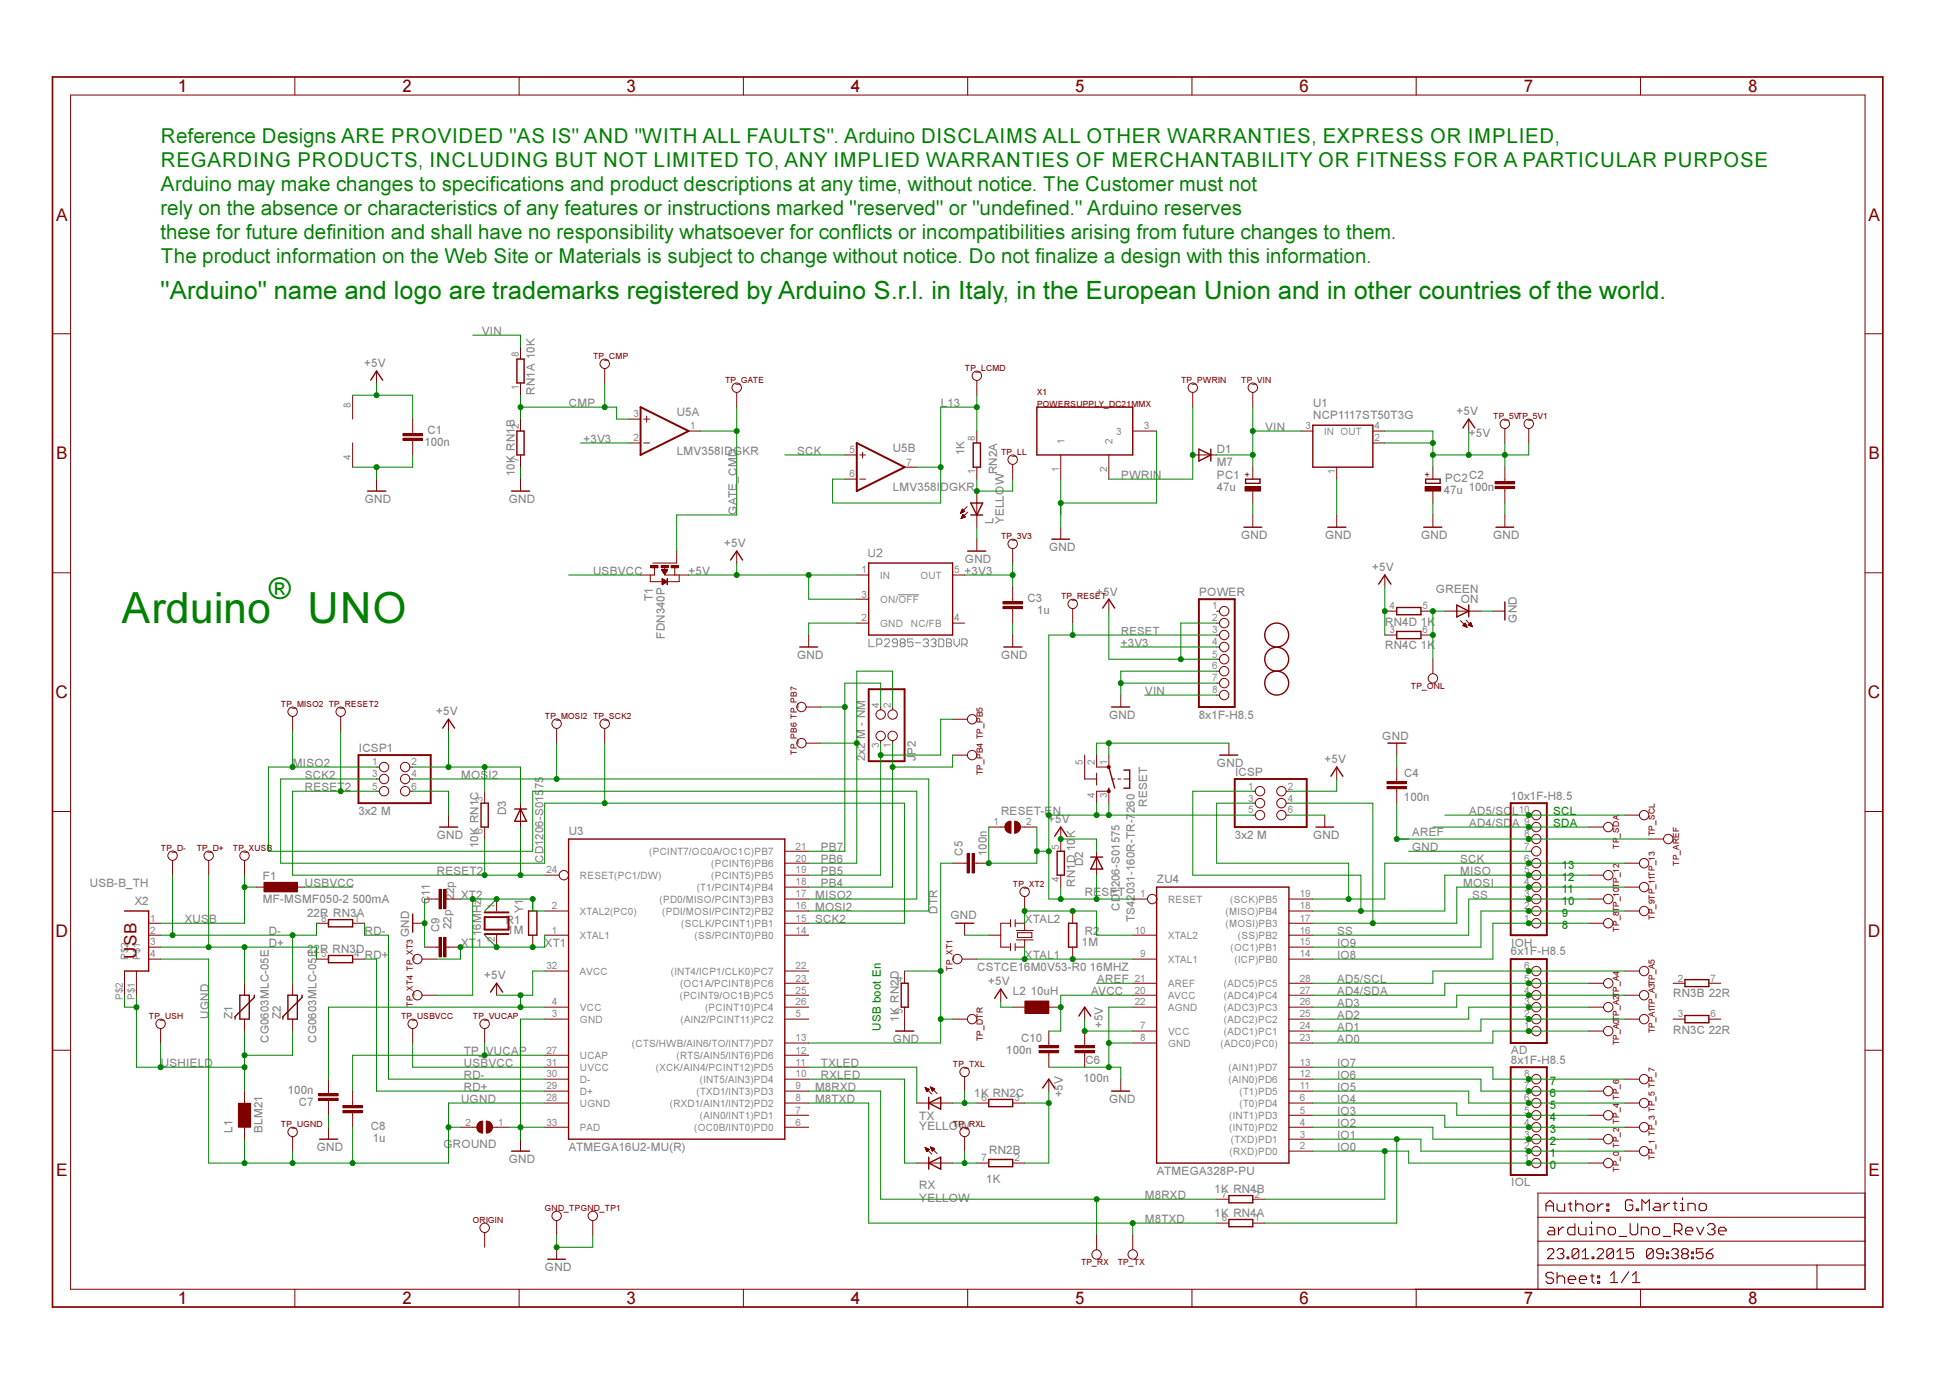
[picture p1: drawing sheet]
<svg xmlns="http://www.w3.org/2000/svg" width="297mm" height="210mm" viewBox="0 0 297 210" stroke-linecap="round" stroke-linejoin="round" font-family="sans-serif">
<defs><g id="words">
<g font-size="6.6" fill="#008000">
<text x="18.6" y="94.9">Arduino</text>
<text x="46.9" y="94.9">UNO</text>
</g>
<text font-size="4.6" fill="#008000" x="40.9" y="91.3">®</text>
<text font-size="3.9" fill="#008000" x="24.5" y="45.6">&quot;Arduino&quot; name and logo are trademarks registered by Arduino S.r.l. in Italy, in the European Union and in other countries of the world.</text>
<g font-size="3.1" fill="#008000">
<text x="24.5" y="21.8">Reference Designs ARE PROVIDED &quot;AS IS&quot; AND &quot;WITH ALL FAULTS&quot;. Arduino DISCLAIMS ALL OTHER WARRANTIES, EXPRESS OR IMPLIED,</text>
<text x="24.5" y="29.1">Arduino may make changes to specifications and product descriptions at any time, without notice. The Customer must not</text>
<text x="24.5" y="25.4">REGARDING PRODUCTS, INCLUDING BUT NOT LIMITED TO, ANY IMPLIED WARRANTIES OF MERCHANTABILITY OR FITNESS FOR A PARTICULAR PURPOSE</text>
<text x="24.5" y="32.8">rely on the absence or characteristics of any features or instructions marked &quot;reserved&quot; or &quot;undefined.&quot; Arduino reserves</text>
<text x="24.5" y="36.4">these for future definition and shall have no responsibility whatsoever for conflicts or incompatibilities arising from future changes to them.</text>
<text x="24.5" y="40.1">The product information on the Web Site or Materials is subject to change without notice. Do not finalize a design with this information.</text>
</g>
<g font-size="2.6" fill="#800000">
<text x="27.1" y="14.1">1</text>
<text x="61.3" y="14.1">2</text>
<text x="95.5" y="14.1">3</text>
<text x="129.6" y="14.1">4</text>
<text x="163.8" y="14.1">5</text>
<text x="197.9" y="14.1">6</text>
<text x="232.1" y="14.1">7</text>
<text x="266.3" y="14.1">8</text>
<text x="8.5" y="33.6">A</text>
<text x="284.6" y="33.6">A</text>
<text x="8.5" y="70">B</text>
<text x="284.6" y="70">B</text>
<text x="8.5" y="106.3">C</text>
<text x="284.5" y="106.3">C</text>
<text x="8.5" y="142.7">D</text>
<text x="284.5" y="142.7">D</text>
<text x="20.8" y="146" transform="rotate(-90 20.8 146)">USB</text>
<text x="8.5" y="179.1">E</text>
<text x="284.6" y="179.1">E</text>
<text x="27.1" y="198.7">1</text>
<text x="61.3" y="198.7">2</text>
<text x="95.5" y="198.7">3</text>
<text x="129.6" y="198.7">4</text>
<text x="163.8" y="198.7">5</text>
<text x="197.9" y="198.7">6</text>
<text x="232.1" y="198.7">7</text>
<text x="266.3" y="198.7">8</text>
</g>
<g font-size="1.8" fill="#808080">
<text x="73.4" y="51.1">VIN</text>
<text x="55.5" y="56">+5V</text>
<text x="81.5" y="60.2" transform="rotate(-90 81.5 60.2)">RN1A 10K</text>
<text x="86.7" y="62">CMP</text>
<text x="103.1" y="63.4">U5A</text>
<text x="143.3" y="62">L13</text>
<text x="192.7" y="65.7">VIN</text>
<text x="200" y="62">U1</text>
<text x="200" y="63.8">NCP1117ST50T3G</text>
<text x="221.9" y="63.3">+5V</text>
<text x="64.6" y="67.9">100n</text>
<text x="65.1" y="66.1">C1</text>
<text x="88.9" y="67.5">+3V3</text>
<text x="103.1" y="69.3">LMV358IDGKR</text>
<text x="121.4" y="69.3">SCK</text>
<text x="136" y="68.9">U5B</text>
<text x="146.9" y="69.3" transform="rotate(-90 146.9 69.3)">1K</text>
<text x="185.4" y="69">D1</text>
<text x="185.4" y="71">M7</text>
<text x="223.7" y="66.6">+5V</text>
<text x="55.6" y="76.6">GND</text>
<text x="77.5" y="76.6">GND</text>
<text x="78.4" y="72.5" transform="rotate(-90 78.4 72.5)">10K RN1B</text>
<text x="136" y="74.8">LMV358IDGKR</text>
<text x="151.9" y="72.3" transform="rotate(-90 151.9 72.3)">RN2A</text>
<text x="170.8" y="73">PWRIN</text>
<text x="185.3" y="74.8">47u</text>
<text x="185.4" y="73">PC1</text>
<text x="219.9" y="75.2">47u 100n</text>
<text x="220.1" y="73.4">PC2C2</text>
<text x="110.3" y="83.4">+5V</text>
<text x="112.2" y="78.4" transform="rotate(-90 112.2 78.4)">GATE_CMD</text>
<text x="151.3" y="79.9" transform="rotate(-90 151.3 79.9)">L</text>
<text x="152.9" y="79.9" transform="rotate(-90 152.9 79.9)">YELLOW</text>
<text x="159.8" y="83.9">GND</text>
<text x="189.1" y="82.1">GND</text>
<text x="201.8" y="82.1">GND</text>
<text x="216.5" y="82.1">GND</text>
<text x="227.5" y="82.1">GND</text>
<text x="90.3" y="87.6">USBVCC</text>
<text x="104.9" y="87.6">+5V</text>
<text x="146.9" y="87.6">+3V3</text>
<text x="147" y="85.8">GND</text>
<text x="209" y="87">+5V</text>
<text x="99.4" y="91.5" transform="rotate(-90 99.4 91.5)">T1</text>
<text x="156.5" y="91.7">C3</text>
<text x="158" y="93.6">1u</text>
<text x="167" y="90.7">+5V</text>
<text x="182.7" y="90.8">POWER</text>
<text x="211" y="95.3">RN4D 1K</text>
<text x="218.7" y="90.3">GREEN</text>
<text x="222.5" y="91.8">ON</text>
<text x="231.1" y="94.9" transform="rotate(-90 231.1 94.9)">GND</text>
<text x="101.3" y="97.3" transform="rotate(-90 101.3 97.3)">FDN340P</text>
<text x="121.4" y="100.4">GND</text>
<text x="152.5" y="100.4">GND</text>
<text x="170.7" y="98.6">+3V3</text>
<text x="211" y="98.9">RN4C 1K</text>
<text x="174.4" y="105.9">VIN</text>
<text x="66.5" y="109">+5V</text>
<text x="168.9" y="109.6">GND</text>
<text x="182.6" y="109.6">8x1F-H8.5</text>
<text x="210.6" y="112.6">GND</text>
<text x="44.6" y="116.8">MISO2</text>
<text x="46.4" y="118.7">SCK2</text>
<text x="54.6" y="114.6">ICSP1</text>
<text x="70.2" y="118.7">MOSI2</text>
<text x="131.8" y="116" transform="rotate(-90 131.8 116)">2x2 M - NM</text>
<text x="139.5" y="115.9" transform="rotate(-90 139.5 115.9)">JP2</text>
<text x="185.4" y="116.8">GND</text>
<text x="188.1" y="118.2">ICSP</text>
<text x="201.8" y="116.3">+5V</text>
<text x="213.9" y="118.4">C4</text>
<text x="46.4" y="120.5">RESET2</text>
<text x="54.6" y="124.2">3x2 M</text>
<text x="77.1" y="124.1" transform="rotate(-90 77.1 124.1)">D3</text>
<text x="152.5" y="124.2">RESET-EN</text>
<text x="159.7" y="125.4">+5V</text>
<text x="174.7" y="122.9" transform="rotate(-90 174.7 122.9)">RESET</text>
<text x="213.9" y="122">100n</text>
<text x="223.8" y="126">AD4/SDA</text>
<text x="223.8" y="124.2">AD5/SCL</text>
<text x="230.2" y="121.8">10x1F-H8.5</text>
<text x="66.5" y="127.8">GND</text>
<text x="72.9" y="129.2" transform="rotate(-90 72.9 129.2)">10K RN1C</text>
<text x="82.8" y="131.4" transform="rotate(-90 82.8 131.4)">CD1206-S01575</text>
<text x="86.7" y="127.3">U3</text>
<text x="125" y="131.5">PB6</text>
<text x="125" y="129.7">PB7</text>
<text x="146.7" y="130.3" transform="rotate(-90 146.7 130.3)">C5</text>
<text x="150.3" y="130.4" transform="rotate(-90 150.3 130.4)">100n</text>
<text x="165" y="131.9" transform="rotate(-90 165 131.9)">D2</text>
<text x="188.1" y="127.8">3x2 M</text>
<text x="200" y="127.8">GND</text>
<text x="215.1" y="129.7">GND</text>
<text x="215.1" y="127.4">AREF</text>
<text x="222.4" y="131.5">SCK</text>
<text x="13.7" y="135.1">USB-B_TH</text>
<text x="20.5" y="137.9">X2</text>
<text x="40" y="134.1">F1</text>
<text x="40" y="137.5">MF-MSMF050-2 500mA</text>
<text x="46.4" y="135.1">USBVCC</text>
<text x="65.5" y="137.8" transform="rotate(-90 65.5 137.8)">C11</text>
<text x="66.5" y="133.3">RESET2</text>
<text x="69.2" y="137.2" transform="rotate(-90 69.2 137.2)">22p</text>
<text x="70.2" y="136.9">XT2</text>
<text x="124.2" y="136.9">MISO2</text>
<text x="125" y="135.1">PB4</text>
<text x="125" y="133.3">PB5</text>
<text x="163.8" y="135.1" transform="rotate(-90 163.8 135.1)">RN1D 10K</text>
<text x="165.3" y="136.5">RESET</text>
<text x="176.2" y="134.6">ZU4</text>
<text x="222.4" y="133.3">MISO</text>
<text x="222.9" y="135.1">MOSI</text>
<text x="224.2" y="136.9">SS</text>
<text x="28.1" y="140.6">XUSB</text>
<text x="41" y="142.5">D-</text>
<text x="46.8" y="139.7">22R RN3A</text>
<text x="55.6" y="142.5">RD-</text>
<text x="62.3" y="142.8" transform="rotate(-90 62.3 142.8)">GND</text>
<text x="67" y="142" transform="rotate(-90 67 142)">C9</text>
<text x="68.8" y="141.5" transform="rotate(-90 68.8 141.5)">22p</text>
<text x="73.3" y="142.6" transform="rotate(-90 73.3 142.6)">16MHz</text>
<text x="77" y="140.7">R1</text>
<text x="77.3" y="142.2">1M</text>
<text x="79.7" y="139.1" transform="rotate(-90 79.7 139.1)">Y1</text>
<text x="124.2" y="138.8">MOSI2</text>
<text x="124.2" y="140.6">SCK2</text>
<text x="142.8" y="139.2" transform="rotate(-90 142.8 139.2)">DTR</text>
<text x="144.8" y="140">GND</text>
<text x="156.1" y="140.6">XTAL2</text>
<text x="165.3" y="142.5">R2</text>
<text x="170.6" y="138.7" transform="rotate(-90 170.6 138.7)">CD1206-S01575</text>
<text x="172.9" y="140.5" transform="rotate(-90 172.9 140.5)">TS42031-160R-TR-7260</text>
<text x="203.7" y="142.5">SS</text>
<text x="41" y="144.3">D+</text>
<text x="46.8" y="145.2">22R RN3D</text>
<text x="55.6" y="146.1">RD+</text>
<text x="70.2" y="144.3">XT1</text>
<text x="73.7" y="149.2">+5V</text>
<text x="83" y="144.3">XT1</text>
<text x="148.8" y="147.9">CSTCE16M0V53-R0 16MHZ</text>
<text x="156.1" y="146.1">XTAL1</text>
<text x="164.8" y="144.1">1M</text>
<text x="167.1" y="149.8">AREF</text>
<text x="203.7" y="149.8">AD5/SCL</text>
<text x="203.7" y="146.1">IO8</text>
<text x="203.7" y="144.3">IO9</text>
<text x="230.2" y="145.5">6x1F-H8.5</text>
<text x="230.2" y="144.2">IOH</text>
<text x="31.8" y="155.2" transform="rotate(-90 31.8 155.2)">UGND</text>
<text x="35.4" y="155.2" transform="rotate(-90 35.4 155.2)">Z1</text>
<text x="42.8" y="155.2" transform="rotate(-90 42.8 155.2)">Z2</text>
<text x="136.9" y="155.6" transform="rotate(-90 136.9 155.6)">1K RN2D</text>
<text x="150.5" y="150.1">+5V</text>
<text x="154.3" y="151.6">L2</text>
<text x="157" y="151.6">10uH</text>
<text x="166.2" y="151.6">AVCC</text>
<text x="203.7" y="155.2">AD2</text>
<text x="203.7" y="153.4">AD3</text>
<text x="203.7" y="151.6">AD4/SDA</text>
<text x="254.9" y="151.9">RN3B 22R</text>
<text x="40.9" y="158.8" transform="rotate(-90 40.9 158.8)">CG0603MLC-05E</text>
<text x="48.2" y="158.8" transform="rotate(-90 48.2 158.8)">CG0603MLC-05E</text>
<text x="70.7" y="160.7">TP_VUCAP</text>
<text x="136" y="158.9">GND</text>
<text x="153.3" y="160.6">100n</text>
<text x="155.5" y="158.8">C10</text>
<text x="168" y="156.6" transform="rotate(-90 168 156.6)">+5V</text>
<text x="203.7" y="158.9">AD0</text>
<text x="203.7" y="157.1">AD1</text>
<text x="230.2" y="160.6">AD</text>
<text x="254.9" y="157.4">RN3C 22R</text>
<text x="24.5" y="162.6">USHIELD</text>
<text x="43.9" y="166.7">100n</text>
<text x="70.7" y="162.6">USBVCC</text>
<text x="70.7" y="164.4">RD-</text>
<text x="70.7" y="166.2">RD+</text>
<text x="124.2" y="166.2">M8RXD</text>
<text x="125" y="164.4">RXLED</text>
<text x="125" y="162.6">TXLED</text>
<text x="148.4" y="167.1">1K RN2C</text>
<text x="161.9" y="167.2" transform="rotate(-90 161.9 167.2)">+5V</text>
<text x="165.1" y="164.8">100n</text>
<text x="165.4" y="162.1">C6</text>
<text x="203.7" y="166.2">IO5</text>
<text x="203.7" y="164.4">IO6</text>
<text x="203.7" y="162.6">IO7</text>
<text x="230.2" y="162">8x1F-H8.5</text>
<text x="35.4" y="172.6" transform="rotate(-90 35.4 172.6)">L1</text>
<text x="40" y="172.6" transform="rotate(-90 40 172.6)">BLM21</text>
<text x="45.5" y="168.5">C7</text>
<text x="56.5" y="172.2">C8</text>
<text x="56.8" y="174">1u</text>
<text x="70.2" y="168">UGND</text>
<text x="124.2" y="168">M8TXD</text>
<text x="140" y="170.6">TX</text>
<text x="140" y="172.2">YELLOW</text>
<text x="168.9" y="168">GND</text>
<text x="203.7" y="171.7">IO2</text>
<text x="203.7" y="173.5">IO1</text>
<text x="203.7" y="169.9">IO3</text>
<text x="203.7" y="168">IO4</text>
<text x="48.3" y="175.3">GND</text>
<text x="67.6" y="174.8">GROUND</text>
<text x="77.5" y="177.2">GND</text>
<text x="86.7" y="175.3">ATMEGA16U2-MU(R)</text>
<text x="150.7" y="175.7">RN2B</text>
<text x="176.2" y="179">ATMEGA328P-PU</text>
<text x="203.7" y="175.3">IO0</text>
<text x="140" y="181.1">RX</text>
<text x="140" y="183.1">YELLOW</text>
<text x="150.2" y="180.3">1K</text>
<text x="174.4" y="182.7">M8RXD</text>
<text x="185" y="185.4">1K RN4A</text>
<text x="185" y="181.7">1K RN4B</text>
<text x="230.2" y="180.7">IOL</text>
<text x="174.4" y="186.3">M8TXD</text>
<text x="83" y="193.6">GND</text>
</g>
<g font-size="1.8" fill="#008000">
<text x="236.6" y="126">SDA</text>
<text x="236.6" y="124.2">SCL</text>
<text x="237.9" y="137.9">10</text>
<text x="237.9" y="136.1">11</text>
<text x="237.9" y="134.2">12</text>
<text x="237.9" y="132.4">13</text>
<text x="237.9" y="141.5">8</text>
<text x="237.9" y="139.7">9</text>
<text x="134.2" y="157" transform="rotate(-90 134.2 157)">USB boot En</text>
<text x="236.1" y="167.1">6</text>
<text x="236.1" y="165.3">7</text>
<text x="236.1" y="172.6">3</text>
<text x="236.1" y="170.8">4</text>
<text x="236.1" y="169">5</text>
<text x="236.1" y="178.1">0</text>
<text x="236.1" y="176.3">1</text>
<text x="236.1" y="174.5">2</text>
</g>
<text font-size="1.7" fill="#808080" x="170.8" y="96.7">RESET</text>
<g font-size="1.5" fill="#808080">
<text x="79" y="59.4" transform="rotate(-90 79 59.4)">1</text>
<text x="79" y="54.4" transform="rotate(-90 79 54.4)">8</text>
<text x="53.5" y="62.1" transform="rotate(-90 53.5 62.1)">8</text>
<text x="79" y="65.4" transform="rotate(-90 79 65.4)">2</text>
<text x="96.5" y="63.6">3</text>
<text x="105.2" y="65.4">1</text>
<text x="174.2" y="65.4">3</text>
<text x="198.9" y="65.4">3</text>
<text x="209.4" y="65.4">4</text>
<text x="53.5" y="70" transform="rotate(-90 53.5 70)">4</text>
<text x="79" y="70.4" transform="rotate(-90 79 70.4)">7</text>
<text x="96.5" y="67.2">2</text>
<text x="129.4" y="69">5</text>
<text x="138.1" y="70.9">7</text>
<text x="148.5" y="67.2" transform="rotate(-90 148.5 67.2)">8</text>
<text x="161.3" y="71.8" transform="rotate(-90 161.3 71.8)">1</text>
<text x="162.1" y="67.6" transform="rotate(-90 162.1 67.6)">1</text>
<text x="168.7" y="71.8" transform="rotate(-90 168.7 71.8)">2</text>
<text x="169.5" y="67.6" transform="rotate(-90 169.5 67.6)">2</text>
<text x="170" y="66.2">3</text>
<text x="201.7" y="66.2">IN OUT</text>
<text x="209.4" y="67.2">2</text>
<text x="129.4" y="72.7">6</text>
<text x="148.5" y="72.3" transform="rotate(-90 148.5 72.3)">1</text>
<text x="203.4" y="72.3" transform="rotate(-90 203.4 72.3)">1</text>
<text x="131.2" y="87.3">1</text>
<text x="134.1" y="88.1">IN</text>
<text x="140.2" y="88.1">OUT</text>
<text x="145.4" y="87.3">5</text>
<text x="131.2" y="91">3</text>
<text x="131.2" y="94.7">2</text>
<text x="134.1" y="91.8">ON/OFF</text>
<text x="134.1" y="95.5">GND</text>
<text x="138.8" y="95.5">NC/FB</text>
<text x="145.4" y="94.7">4</text>
<text x="184.7" y="92.8">1</text>
<text x="184.7" y="94.7">2</text>
<text x="211.7" y="92.8">4</text>
<text x="216.7" y="92.8">5</text>
<text x="184.7" y="96.5">3</text>
<text x="184.7" y="98.3">4</text>
<text x="184.7" y="100.2">5</text>
<text x="184.7" y="102">6</text>
<text x="211.7" y="96.5">3</text>
<text x="216.7" y="96.5">6</text>
<text x="133.9" y="107.9" transform="rotate(-90 133.9 107.9)">4</text>
<text x="135.7" y="107.9" transform="rotate(-90 135.7 107.9)">2</text>
<text x="184.7" y="103.8">7</text>
<text x="184.7" y="105.6">8</text>
<text x="133.9" y="113.9" transform="rotate(-90 133.9 113.9)">3</text>
<text x="135.7" y="113.9" transform="rotate(-90 135.7 113.9)">1</text>
<text x="56.7" y="116.6">1</text>
<text x="56.7" y="118.4">3</text>
<text x="62.7" y="116.6">2</text>
<text x="62.7" y="118.4">4</text>
<text x="165" y="116.6" transform="rotate(-90 165 116.6)">5</text>
<text x="166.8" y="116.6" transform="rotate(-90 166.8 116.6)">2</text>
<text x="168.7" y="116.6" transform="rotate(-90 168.7 116.6)">1</text>
<text x="56.7" y="120.3">5</text>
<text x="62.7" y="120.3">6</text>
<text x="73.6" y="122.1" transform="rotate(-90 73.6 122.1)">3</text>
<text x="151.3" y="125.7">1</text>
<text x="156.3" y="125.7">2</text>
<text x="166.8" y="121.6" transform="rotate(-90 166.8 121.6)">4</text>
<text x="168.7" y="121.6" transform="rotate(-90 168.7 121.6)">3</text>
<text x="190.1" y="120.3">1</text>
<text x="190.1" y="122.1">3</text>
<text x="190.1" y="123.9">5</text>
<text x="196.2" y="120.3">2</text>
<text x="196.2" y="122.1">4</text>
<text x="196.2" y="123.9">6</text>
<text x="231.3" y="123.9">10</text>
<text x="232.2" y="125.7">9</text>
<text x="73.6" y="127.1" transform="rotate(-90 73.6 127.1)">6</text>
<text x="98.9" y="130.2">(PCINT7/OC0A/OC1C)PB7</text>
<text x="121.2" y="131.2">20</text>
<text x="121.2" y="129.4">21</text>
<text x="161.3" y="129.4" transform="rotate(-90 161.3 129.4)">5</text>
<text x="232.2" y="131.2">6</text>
<text x="232.2" y="129.4">7</text>
<text x="232.2" y="127.6">8</text>
<text x="83.2" y="133.1">24</text>
<text x="88.3" y="133.9">RESET(PC1/DW)</text>
<text x="100.5" y="137.5">(PD0/MISO/PCINT3)PB3</text>
<text x="106.1" y="135.7">(T1/PCINT4)PB4</text>
<text x="108.3" y="133.9">(PCINT5)PB5</text>
<text x="108.3" y="132">(PCINT6)PB6</text>
<text x="121.2" y="133.1">19</text>
<text x="121.2" y="136.7">17</text>
<text x="121.2" y="134.9">18</text>
<text x="161.3" y="134.4" transform="rotate(-90 161.3 134.4)">4</text>
<text x="173.7" y="136.7">1</text>
<text x="177.9" y="137.5">RESET</text>
<text x="187.4" y="137.5">(SCK)PB5</text>
<text x="198" y="136.7">19</text>
<text x="232.2" y="136.7">3</text>
<text x="232.2" y="134.9">4</text>
<text x="232.2" y="133.1">5</text>
<text x="22.9" y="140.4">1</text>
<text x="22.9" y="142.2">2</text>
<text x="48.9" y="140.4">8</text>
<text x="54" y="140.4">1</text>
<text x="75.4" y="143.6" transform="rotate(-90 75.4 143.6)">2</text>
<text x="75.4" y="138.5" transform="rotate(-90 75.4 138.5)">1</text>
<text x="84.1" y="142.2">1</text>
<text x="84.1" y="138.5">2</text>
<text x="88.3" y="143">XTAL1</text>
<text x="88.3" y="139.3">XTAL2(PC0)</text>
<text x="100.9" y="139.4">(PDI/MOSI/PCINT2)PB2</text>
<text x="103.8" y="141.2">(SCLK/PCINT1)PB1</text>
<text x="105.8" y="143">(SS/PCINT0)PB0</text>
<text x="121.2" y="138.5">16</text>
<text x="121.2" y="140.4">15</text>
<text x="121.2" y="142.2">14</text>
<text x="172.8" y="142.2">10</text>
<text x="177.9" y="143">XTAL2</text>
<text x="186.7" y="139.4">(MISO)PB4</text>
<text x="186.7" y="141.2">(MOSI)PB3</text>
<text x="188.5" y="143">(SS)PB2</text>
<text x="198" y="138.5">18</text>
<text x="198" y="140.4">17</text>
<text x="198" y="142.2">16</text>
<text x="232.2" y="140.4">1</text>
<text x="232.2" y="138.5">2</text>
<text x="19.5" y="146.2" transform="rotate(-90 19.5 146.2)">P$2</text>
<text x="21.3" y="146.2" transform="rotate(-90 21.3 146.2)">P$1</text>
<text x="22.9" y="144">3</text>
<text x="22.9" y="145.8">4</text>
<text x="48.9" y="145.8">5</text>
<text x="54" y="145.8">4</text>
<text x="83.2" y="147.7">32</text>
<text x="88.3" y="148.5">AVCC</text>
<text x="102.2" y="148.5">(INT4/ICP1/CLK0)PC7</text>
<text x="121.2" y="147.7">22</text>
<text x="121.2" y="149.5">23</text>
<text x="137.5" y="149.5" transform="rotate(-90 137.5 149.5)">4</text>
<text x="172.8" y="149.5">21</text>
<text x="173.7" y="145.8">9</text>
<text x="177.9" y="146.6">XTAL1</text>
<text x="187.4" y="144.8">(OC1)PB1</text>
<text x="188" y="146.6">(ICP)PB0</text>
<text x="198" y="149.5">28</text>
<text x="198" y="144">15</text>
<text x="198" y="145.8">14</text>
<text x="232.2" y="149.5">5</text>
<text x="232.2" y="147.7">6</text>
<text x="255.6" y="149.5">2</text>
<text x="260.6" y="149.5">7</text>
<text x="18.7" y="152.3" transform="rotate(-90 18.7 152.3)">P$2</text>
<text x="20.5" y="152.3" transform="rotate(-90 20.5 152.3)">P$1</text>
<text x="84.1" y="155">3</text>
<text x="84.1" y="153.2">4</text>
<text x="88.3" y="155.8">GND</text>
<text x="88.3" y="154">VCC</text>
<text x="103.5" y="152.1">(PCINT9/OC1B)PC5</text>
<text x="103.6" y="150.3">(OC1A/PCINT8)PC6</text>
<text x="103.7" y="155.8">(AIN2/PCINT11)PC2</text>
<text x="107.4" y="154">(PCINT10)PC4</text>
<text x="121.2" y="155">5</text>
<text x="121.2" y="151.3">25</text>
<text x="121.2" y="153.2">26</text>
<text x="137.5" y="154.5" transform="rotate(-90 137.5 154.5)">5</text>
<text x="172.8" y="151.3">20</text>
<text x="172.8" y="153.2">22</text>
<text x="177.9" y="152.1">AVCC</text>
<text x="177.9" y="150.3">AREF</text>
<text x="177.9" y="154">AGND</text>
<text x="186.4" y="150.3">(ADC5)PC5</text>
<text x="186.4" y="152.1">(ADC4)PC4</text>
<text x="186.4" y="154">(ADC3)PC3</text>
<text x="186.4" y="155.8">(ADC2)PC2</text>
<text x="198" y="151.3">27</text>
<text x="198" y="153.2">26</text>
<text x="198" y="155">25</text>
<text x="232.2" y="155">2</text>
<text x="232.2" y="153.2">3</text>
<text x="232.2" y="151.3">4</text>
<text x="255.6" y="155">3</text>
<text x="260.6" y="155">6</text>
<text x="83.2" y="160.5">27</text>
<text x="88.3" y="161.3">UCAP</text>
<text x="96.3" y="159.5">(CTS/HWB/AIN6/TO/INT7)PD7</text>
<text x="103" y="161.3">(RTS/AIN5/INT6)PD6</text>
<text x="121.2" y="158.6">13</text>
<text x="121.2" y="160.5">12</text>
<text x="173.7" y="158.6">8</text>
<text x="173.7" y="156.8">7</text>
<text x="177.9" y="159.4">GND</text>
<text x="177.9" y="157.6">VCC</text>
<text x="185.9" y="159.5">(ADC0)PC0)</text>
<text x="186.4" y="157.6">(ADC1)PC1</text>
<text x="198" y="156.8">24</text>
<text x="198" y="158.6">23</text>
<text x="232.2" y="156.8">1</text>
<text x="83.2" y="165.9">29</text>
<text x="83.2" y="164.1">30</text>
<text x="83.2" y="167.8">28</text>
<text x="83.2" y="162.3">31</text>
<text x="88.3" y="166.8">D+</text>
<text x="88.3" y="164.9">D-</text>
<text x="88.3" y="163.1">UVCC</text>
<text x="99.9" y="163.1">(XCK/AIN4/PCINT12)PD5</text>
<text x="106.1" y="166.8">(TXD1/INT3)PD3</text>
<text x="106.6" y="164.9">(INT5/AIN3)PD4</text>
<text x="121.2" y="164.1">10</text>
<text x="121.2" y="167.8">8</text>
<text x="121.2" y="165.9">9</text>
<text x="121.2" y="162.3">11</text>
<text x="149.5" y="167.8">6</text>
<text x="154.5" y="167.8">3</text>
<text x="187.2" y="163.1">(AIN1)PD7</text>
<text x="187.2" y="164.9">(AIN0)PD6</text>
<text x="188.8" y="166.8">(T1)PD5</text>
<text x="198" y="162.3">13</text>
<text x="198" y="164.1">12</text>
<text x="198" y="165.9">11</text>
<text x="198" y="167.8">6</text>
<text x="232.2" y="167.8">6</text>
<text x="232.2" y="165.9">7</text>
<text x="232.2" y="164.1">8</text>
<text x="70.9" y="171.4">2</text>
<text x="75.9" y="171.4">1</text>
<text x="83.2" y="171.4">33</text>
<text x="88.3" y="172.3">PAD</text>
<text x="88.3" y="168.6">UGND</text>
<text x="102" y="168.6">(RXD1/AIN1/INT2)PD2</text>
<text x="105.7" y="172.3">(OC0B/INT0)PD0</text>
<text x="106.6" y="170.4">(AIN0/INT1)PD1</text>
<text x="121.2" y="169.6">7</text>
<text x="121.2" y="171.4">6</text>
<text x="187.2" y="170.4">(INT1)PD3</text>
<text x="187.2" y="172.3">(INT0)PD2</text>
<text x="188.8" y="168.6">(T0)PD4</text>
<text x="198" y="169.6">5</text>
<text x="198" y="171.4">4</text>
<text x="198" y="173.3">3</text>
<text x="232.2" y="173.3">3</text>
<text x="232.2" y="171.4">4</text>
<text x="232.2" y="169.6">5</text>
<text x="149.5" y="176.9">7</text>
<text x="154.5" y="176.9">2</text>
<text x="187.3" y="175.9">(RXD)PD0</text>
<text x="187.5" y="174.1">(TXD)PD1</text>
<text x="198" y="175.1">2</text>
<text x="232.2" y="176.9">1</text>
<text x="232.2" y="175.1">2</text>
<text x="186.1" y="182.4">7</text>
<text x="191.1" y="182.4">2</text>
<text x="186.1" y="186.1">8</text>
<text x="191.1" y="186.1">1</text>
</g>
<g font-size="1.3" fill="#800000">
<text x="90.3" y="54.7">TP_CMP</text>
<text x="110.4" y="58.3">TP_GATE</text>
<text x="147" y="56.5">TP_LCMD</text>
<text x="179.9" y="58.3">TP_PWRIN</text>
<text x="189.1" y="58.3">TP_VIN</text>
<text x="158" y="60.2">X1</text>
<text x="158" y="62">POWERSUPPLY_DC21MMX</text>
<text x="227.5" y="63.8">TP_5VTP_5V1</text>
<text x="152.5" y="69.3">TP_LL</text>
<text x="190.4" y="72.7" transform="rotate(-90 190.4 72.7)">+</text>
<text x="217.8" y="72.7" transform="rotate(-90 217.8 72.7)">+</text>
<text x="152.5" y="82.1">TP_3V3</text>
<text x="161.6" y="91.3">TP_RESET</text>
<text x="42.8" y="107.7">TP_MISO2 TP_RESET2</text>
<text x="214.9" y="105">TP_ONL</text>
<text x="83" y="109.6">TP_MOSI2 TP_SCK2</text>
<text x="121.4" y="115" transform="rotate(-90 121.4 115)">TP_PB6 TP_PB7</text>
<text x="149.7" y="118.1" transform="rotate(-90 149.7 118.1)">TP_PB4 TP_PB5</text>
<text x="24.5" y="129.7">TP_D-</text>
<text x="30" y="129.7">TP_D+</text>
<text x="35.5" y="129.7">TP_XUSB</text>
<text x="246.6" y="129.3" transform="rotate(-90 246.6 129.3)">TP_SDA</text>
<text x="252.1" y="127.4" transform="rotate(-90 252.1 127.4)">TP_SCL</text>
<text x="255.8" y="131.9" transform="rotate(-90 255.8 131.9)">TP_AREF</text>
<text x="154.3" y="135.1">TP_XT2</text>
<text x="246.6" y="141.9" transform="rotate(-90 246.6 141.9)">TP_8TP_10TP_12</text>
<text x="252.1" y="140.1" transform="rotate(-90 252.1 140.1)">TP_9TP_11TP_13</text>
<text x="145.1" y="147.9" transform="rotate(-90 145.1 147.9)">TP_XT1</text>
<text x="22.7" y="155.2">TP_USH</text>
<text x="61.1" y="155.2">TP_USBVCC</text>
<text x="62.9" y="153.4" transform="rotate(-90 62.9 153.4)">TP_XT4 TP_XT3</text>
<text x="72" y="155.2">TP_VUCAP</text>
<text x="149.7" y="158.6" transform="rotate(-90 149.7 158.6)">TP_DTR</text>
<text x="246.6" y="159.2" transform="rotate(-90 246.6 159.2)">TP_A0TP_A2TP_A4</text>
<text x="252.1" y="157.4" transform="rotate(-90 252.1 157.4)">TP_A1TP_A3TP_A5</text>
<text x="145.2" y="162.6">TP_TXL</text>
<text x="246.6" y="167.5" transform="rotate(-90 246.6 167.5)">TP_6</text>
<text x="42.8" y="171.7">TP_UGND</text>
<text x="145.2" y="171.7">TP_RXL</text>
<text x="246.6" y="171.2" transform="rotate(-90 246.6 171.2)">TP_4</text>
<text x="246.6" y="178.5" transform="rotate(-90 246.6 178.5)">TP_0</text>
<text x="246.6" y="174.8" transform="rotate(-90 246.6 174.8)">TP_2</text>
<text x="252.1" y="176.7" transform="rotate(-90 252.1 176.7)">TP_1 TP_3 TP_5 TP_7</text>
<text x="83" y="184.5">GND_TPGND_TP1</text>
<text x="72" y="186.3">ORIGIN</text>
<text x="164.7" y="192.7">TP_RX</text>
<text x="170.3" y="192.7">TP_TX</text>
</g>
</g></defs>
<g fill="none" stroke="#808080" stroke-width=".15">
<path d="M132.4 83.7v.9l.2 .2h.4l.2-.2v-.9M132.4 97.3v1.2h.8M133.6 98.1h.6l.1-.2v-.4l-.1-.2h-.6v1.2M133.6 83.8l.2-.1h.4l.1 .1v.2l-.7 .8h.7M134.7 97.5l.2-.2h.4l.2 .2v.2l-.8 .8h.8M136.7 97.9h-.6l-.2-.2v-.2l.2-.2h.4l.2 .2v.8l-.2 .2h-.4l-.2-.2M136.8 90.6h3.2M137.3 97.9l-.2 .2v.2l.2 .2h.4l.2-.2v-.2l-.2-.2M137.3 97.9l-.2-.2v-.2l.2-.2h.4l.2 .2v.2l-.2 .2M137.3 97.9h.4M139.1 97.3h-.8v.6l.4-.2 .4 .2v.4l-.3 .2h-.3l-.2-.2M139.4 97.9h.8"/>
<path d="M140.6 97.5l.2-.2h.4l.2 .2v.2l-.2 .2M141 97.9h.2M141.2 97.9l.2 .2v.2l-.2 .2h-.4l-.2-.2M141.8 97.5l.2-.2h.4l.2 .2v.2l-.2 .2M142.2 97.9h.2M142.4 97.9l.2 .2v.2l-.2 .2h-.4l-.2-.2M143 97.3h.6l.2 .2v.8l-.2 .2h-.6zM144.2 97.3h.5l.2 .2v.2l-.2 .2 .2 .2v.2l-.2 .2h-.5zM144.2 97.9h.5M145.3 97.3v.8l.5 .4 .3-.4v-.8M146.5 98.1h.6l.2-.2v-.4l-.2-.2h-.6v1.2M146.9 98.1l.4 .4"/>
</g>
<g fill="none" stroke="#800000" stroke-width=".17">
<path d="M248.7 183l-.3-.2h-.5l-.3 .2v1.1l.3 .3h.5l.3-.3v-.5h-.5M249.3 184.1h.3v.3h-.3zM250.1 184.4v-1.6l.6 .5 .5-.5v1.6M252.1 183.3h.5l.3 .3v.8h-.8l-.3-.3 .3-.2h.8M253.5 183.3v1.1M254.3 183.3h-.3l-.5 .6M254.9 183.3h.5M255.1 183v1.1l.3 .3M256 184.4h.6M256 183.3h.3v1.1M256.3 182.5v.3M257.1 184.4v-1.1h.9l.2 .3v.8"/>
<path d="M258.8 183.6l.3-.3h.6l.2 .3v.5l-.2 .3h-.6l-.3-.3z"/>
</g>
<path d="M189.7 73h2.2v.6h-2.2zM168 92.6l.9-1.3 .9 1.3M227.9 80.3h2.7M169.3 107.7h2.8M202.7 118.2l.9-1.4 1 1.4M160.7 127.4l.9-1.4 .9 1.4M176.2 135.1h20.1v42.1h-20.1zM200.4 126h2.8M145.6 140.6h2.7M151.5 152.1l.9-1.4 1 1.4M169.3 166.2h2.8" fill="none" stroke="#800000" stroke-width=".21"/>
<g fill="none" stroke="#800000" stroke-width=".15">
<path d="M227.7 73.4h3v.3h-3zM227.7 74.1h3v.3h-3zM229.2 71.2v2.1M229.2 74.4v2.2M229.2 78.4v1.9M168.9 91.3v1.8M170.7 105.9v1.8M203.6 116.8v1.9M161.6 126v1.8M172.5 136.9h2.3M190.8 120.5h.4M190.8 122.3h.4"/>
<path d="M190.8 124.2h.4M195.9 120.5h.4M195.9 122.3h.4M195.9 124.2h.4M196.3 136.9h3.7M196.3 138.8h3.7M201.8 124.2v1.8M232.9 136.9h.4M232.9 138.8h.4M232.9 124.2h.4M232.9 135.1h.4M232.9 133.3h.4"/>
<path d="M232.9 131.5h.4M232.9 129.7h.4M232.9 127.8h.4M232.9 126h.4M146.9 140.6v1.9M152.4 150.7v1.8M172.5 149.8h3.7M172.5 151.6h3.7M172.5 153.4h3.7M172.5 157.1h3.7M172.5 158.9h3.7M172.5 142.5h3.7"/>
<path d="M172.5 146.1h3.7M196.3 149.8h3.7M196.3 151.6h3.7M196.3 153.4h3.7M196.3 155.2h3.7M196.3 157.1h3.7M196.3 158.9h3.7M196.3 140.6h3.7M196.3 142.5h3.7M196.3 144.3h3.7M196.3 146.1h3.7M232.9 149.8h.4"/>
<path d="M232.9 151.6h.4M232.9 153.4h.4M232.9 155.2h.4M232.9 157.1h.4M232.9 140.6h.4M232.9 147.9h.4M170.7 164.4v1.8M196.3 162.6h3.7M196.3 164.4h3.7M196.3 166.2h3.7M196.3 168h3.7M196.3 169.9h3.7"/>
<path d="M196.3 171.7h3.7M196.3 173.5h3.7M196.3 175.3h3.7M232.9 164.4h.4M232.9 166.2h.4M232.9 168h.4M232.9 169.9h.4M232.9 171.7h.4M232.9 173.5h.4M232.9 175.3h.4M232.9 177.2h.4"/>
<circle cx="175.5" cy="136.9" r=".72"/>
<circle cx="191.9" cy="120.5" r=".72"/>
<circle cx="191.9" cy="122.3" r=".72"/>
<circle cx="191.9" cy="124.2" r=".72"/>
<circle cx="195.2" cy="120.5" r=".72"/>
<circle cx="195.2" cy="122.3" r=".72"/>
<circle cx="195.2" cy="124.2" r=".72"/>
<circle cx="234" cy="124.2" r=".72"/>
<circle cx="234" cy="135.1" r=".72"/>
<circle cx="234" cy="127.8" r=".72"/>
<circle cx="234" cy="136.9" r=".72"/>
<circle cx="234" cy="131.5" r=".72"/>
<circle cx="234" cy="129.7" r=".72"/>
<circle cx="234" cy="138.8" r=".72"/>
<circle cx="234" cy="133.3" r=".72"/>
<circle cx="234" cy="126" r=".72"/>
<circle cx="234" cy="153.4" r=".72"/>
<circle cx="234" cy="157.1" r=".72"/>
<circle cx="234" cy="149.8" r=".72"/>
<circle cx="234" cy="147.9" r=".72"/>
<circle cx="234" cy="155.2" r=".72"/>
<circle cx="234" cy="151.6" r=".72"/>
<circle cx="234" cy="140.6" r=".72"/>
<circle cx="234" cy="171.7" r=".72"/>
<circle cx="234" cy="164.4" r=".72"/>
<circle cx="234" cy="168" r=".72"/>
<circle cx="234" cy="169.9" r=".72"/>
<circle cx="234" cy="175.3" r=".72"/>
<circle cx="234" cy="177.2" r=".72"/>
<circle cx="234" cy="173.5" r=".72"/>
<circle cx="234" cy="166.2" r=".72"/>
</g>
<path d="M188.1 118.7h10.9v7.3h-10.9zM230.1 122.3h5.5v20.2h-5.5zM230.1 146.1h5.5v12.8h-5.5zM230.1 162.6h5.5v16.4h-5.5z" fill="none" stroke="#800000" stroke-width=".3"/>
<path d="M227.7 73.5h3M227.7 74.3h3" fill="none" stroke="#800000" stroke-width=".34"/>
<path d="M189.6 74.1h2.4v.7h-2.4z" fill-rule="evenodd" fill="#800000"/>
<path d="M189.6 74.1h2.4v.7h-2.4zM190.8 71.2v1.8M190.8 74.8v1.8" fill="none" stroke="#800000" stroke-width=".15"/>
<path d="M217.2 73h2.2v.6h-2.2z" fill="none" stroke="#800000" stroke-width=".21"/>
<path d="M217.1 74.1h2.4v.7h-2.4z" fill-rule="evenodd" fill="#800000"/>
<g fill="none" stroke="#800000" stroke-width=".15">
<path d="M161.6 69.3v3.7M168.9 69.3v3.7M172.5 65.7h3.7M181.7 69.3h3.6M190.8 78.4v1.9M198.2 65.7h1.8M203.6 71.2v1.8M203.6 78.4v1.9M209.1 65.7h1.8M209.1 67.5h1.8M217.1 74.1h2.4v.7h-2.4zM218.3 71.2v1.8"/>
<path d="M218.3 74.8v1.8M218.3 78.4v1.9M161.6 80.3v1.8M210.9 87.6v1.8M220.1 93.1h5.5M222.5 94.5l1 1M222.8 95.3l.7 .2M222.8 95.3l.4-.4 .3 .6M222.8 95.3h.5M222.9 95.2h.4M223 95.3h.4M223 95.1h.3"/>
<path d="M223.1 95h.2M223.1 95.4h.3M223.1 95h.1M223.2 95h.1M223.2 95.5h.2M223.3 94.4l1 1.1M223.3 95.5h.1M223.7 95.2h.5M223.7 95.1h.5M223.8 95h.3M223.9 95.3h.3M223.9 95h.2"/>
<path d="M223.9 94.9h.2M224 95.3h.2M224 94.8h.1M224 94.8l-.4 .4 .7 .3M224 94.8l.3 .7M224.1 95.4h.2M224.2 95.5h.1M227.4 93.1h1.8M187.2 113.2v1.8M211.3 119.8h2.9v.3h-2.9zM211.3 119h2.9v.4h-2.9zM212.8 113.2v1.8"/>
<path d="M212.8 116.8v2.2M212.8 120.1v2.2M19 147.9v3.7M20.8 147.9v3.7M22.6 140.6h1.9M22.6 142.5h1.9M22.6 144.3h1.9M22.6 146.1h1.9M139.7 177.2h5.4M139.7 168h5.4M140.9 174.8l1 1M140.9 174.8h.2"/>
<path d="M140.9 174.8l.7 .3M140.9 174.8l.3 .6 .4-.3M140.9 165.7l1 1M140.9 165.7h.1M140.9 165.7l.7 .2-.4 .4zM141 174.9h.2M141 165.8h.3M141 165.7h.1M141 175h.4M141 175h.3M141 165.9h.5M141 165.9h.4"/>
<path d="M141.1 175.1h.4M141.1 175.1h.5M141.1 166h.4M141.1 175.3h.3M141.1 175.2h.3M141.1 166.1h.3M141.1 175.3h.2M141.1 166.2h.2M141.1 166.1h.2M141.2 175.4h.1M141.2 166.2h.1M141.7 174.7l1 1"/>
<path d="M141.7 174.7l.7 .3-.4 .3zM141.7 165.6l1 1M141.7 165.6l.7 .3M141.7 165.6l.3 .6M141.8 174.8h.1M141.8 165.7h.1M141.8 165.6h.1M141.8 174.9h.4M141.8 174.8h.3M141.8 165.7h.4M141.8 165.7h.2M141.9 175h.5"/>
<path d="M141.9 175h.4M141.9 165.9h.5M141.9 165.8h.4M141.9 175.1h.4M141.9 166h.3M141.9 165.9h.4M141.9 175.2h.3M141.9 175.1h.3M142 175.3h.1M142 166.1h.1M142 166.1h.2M142 166.2h.1"/>
<path d="M142.4 165.9l-.4 .3"/>
</g>
<g fill="none" stroke="#800000" stroke-width=".21">
<path d="M157.9 62h14.6v7.3h-14.6zM182.6 68.4l1.8 .9-1.8 .9zM184.4 68.4v1.8M200 64.8h9.1v6.4h-9.1zM160.2 82.1h2.7M189.5 80.3h2.7M202.3 80.3h2.7M210 89l.9-1.4 1 1.4M216.9 80.3h2.7M221.9 92.2l1.8 .9-1.8 .9zM223.7 92.2v1.8M229.2 91.7v2.7"/>
<path d="M185.8 115h2.7M211.4 113.2h2.8M19 138.8h3.6v9.1h-3.6M141.5 177.2l1.8-.9v1.8zM141.5 167.1v1.9M141.5 176.3v1.8M141.5 168l1.8-.9v1.9z"/>
<circle cx="194.5" cy="96.7" r="1.82"/>
<circle cx="194.5" cy="100.4" r="1.82"/>
<circle cx="194.5" cy="104.1" r="1.82"/>
</g>
<path d="M211.3 120h2.9M211.3 119.2h2.9" fill="none" stroke="#800000" stroke-width=".34"/>
<path d="M40.2 134.4h5.1v1.4h-5.1z" fill-rule="evenodd" fill="#800000"/>
<g fill="none" stroke="#800000" stroke-width=".15">
<path d="M146.3 78.1h.1M146.3 78.1h.2M146.4 78.1h.2M146.4 78h.3M146.4 77.9h.5M146.4 79h.1M146.4 79h.2M146.5 77.9h.4M146.5 77.8h.3M146.5 78.9h.2M146.5 78.8h.4M146.5 77.7h.3"/>
<path d="M146.5 77.7h.2M146.5 78.8h.5M146.5 78.7h.5M146.6 77.6h.1M146.6 78.7h.4M146.6 77.6l-.3 .6M146.6 77.6l.3 .3M146.6 78.6h.3M146.6 78.5h.2M146.6 78.4h.2M146.7 78.4l.4 .3-.7 .3zM146.7 78.4h.1"/>
<path d="M146.9 77.9l-.6 .3M147.3 77.2l-1 1M147.4 78l-1 1M148.8 74.8v5.5M99.1 87.6v1h1.9M99.4 85.8h3.7M99.7 86.5v1.1h-.3M101.3 86.4v1.2h1.8M102.8 86.5v1.1M103.5 87.6v1h-1.9M148.8 82.1v1.8M39.1 135.1h1.8"/>
<path d="M40.2 134.4h5.1v1.4h-5.1zM44.6 135.1h1.8M75.6 149.8v1.8M48.6 167.3h2.9v.3h-2.9zM48.6 166.6h2.9v.3h-2.9zM50 164.4v2.2M50 167.7v2.2M50 171.7v1.8M159.8 164.4v1.8"/>
</g>
<path d="M147.9 76.6h1.8l-.9 1.8zM147.9 78.4h1.8M147.4 83.9h2.8M74.7 151.1l.9-1.3 1 1.3M48.7 173.5h2.7M158.8 165.7l1-1.3 .9 1.3" fill="none" stroke="#800000" stroke-width=".21"/>
<path d="M48.6 167.5h2.9M48.6 166.8h2.9" fill="none" stroke="#800000" stroke-width=".34"/>
<path d="M99.1 86.1h1.1v.4h-1.1z" fill-rule="evenodd" fill="#800000"/>
<path d="M99.1 86.1h1.1v.4h-1.1z" fill="none" stroke="#800000" stroke-width=".15"/>
<path d="M100.7 86.1h1.1v.4h-1.1z" fill-rule="evenodd" fill="#800000"/>
<path d="M100.7 86.1h1.1v.4h-1.1z" fill="none" stroke="#800000" stroke-width=".15"/>
<path d="M102.2 86.1h1.1v.4h-1.1z" fill-rule="evenodd" fill="#800000"/>
<path d="M102.2 86.1h1.1v.4h-1.1z" fill="none" stroke="#800000" stroke-width=".15"/>
<path d="M101.6 88.1h.1v1h-.1z" fill-rule="evenodd" fill="#800000"/>
<g fill="none" stroke="#800000" stroke-width=".15">
<path d="M57.4 56.5v1.8M57.4 73v1.8M61.4 66h2.9v.4h-2.9zM61.4 66.8h2.9v.3h-2.9zM62.9 63.8v2.2M62.9 67.1v2.2M79.3 73v1.8M223.7 63.8v1.9M97.6 87.6h1.8M100.8 86.8h.9l-.4 .7zM100.8 86.9h.8M100.8 86.8h.9"/>
<path d="M100.9 87h.7M100.9 86.9h.7M100.9 89.1h.1M100.9 89h.1M100.9 88.9h.1M100.9 88.9h.2M100.9 88.9h.4M100.9 88.8h.4M100.9 88.7h.5M100.9 88.7h.6M100.9 88.6h.6M100.9 88.6h.7"/>
<path d="M100.9 88.5h.6M100.9 88.5h.5M100.9 88.4h.4M100.9 88.3h.3M100.9 88.3h.1M100.9 88.2h.1M101 87.1h.5M101 87h.6M101 87.2h.5M101 87.2h.4M101.1 87.2h.3M101.1 87.3h.2"/>
<path d="M101.1 87.3h.3M101.2 87.4h.1M101.2 87.5h.1M101.6 88.1h.1v1h-.1zM101.6 88.6l-.7-.5v1M101.6 88.6l-.7 .5M103.1 87.6h1.8M103.1 83.9v1.9M112.2 83.9v1.9M154.3 96.7v1.9M57.4 116.8h.4M57.4 118.7h.4"/>
<path d="M62.4 116.8h.5M62.4 118.7h.5M68.3 109.6v1.8M57.4 120.5h.4M62.4 120.5h.5M68.3 124.2v1.8M83 133.3h2.2M83 138.8h3.6M119.5 133.3h3.7M119.5 131.5h3.7M119.5 129.7h3.7M119.5 136.9h3.7"/>
<path d="M119.5 138.8h3.7M119.5 135.1h3.7M145.1 131.5h2.2M147.3 130h.4v3h-.4zM148.1 130h.3v3h-.3zM148.4 131.5h2.2M37.3 149.8v1.8M37.3 155.2v1.9M44.6 149.8v1.8M44.6 155.2v1.9M83 155.2h3.6M83 147.9h3.6"/>
<path d="M83 153.4h3.6M83 142.5h3.6M119.5 155.2h3.7M119.5 158.9h3.7M119.5 147.9h3.7M119.5 149.8h3.7M119.5 151.6h3.7M119.5 153.4h3.7M119.5 140.6h3.7M119.5 142.5h3.7M79.3 173.5v1.8M83 164.4h3.6"/>
<path d="M83 171.7h3.6M83 160.7h3.6M83 168h3.6M83 166.2h3.6M83 162.6h3.6M119.5 169.9h3.7M119.5 164.4h3.7M119.5 171.7h3.7M119.5 160.7h3.7M119.5 168h3.7M119.5 166.2h3.7M119.5 162.6h3.7"/>
<circle cx="58.5" cy="116.8" r=".72"/>
<circle cx="58.5" cy="118.7" r=".72"/>
<circle cx="61.7" cy="116.8" r=".72"/>
<circle cx="61.7" cy="118.7" r=".72"/>
<circle cx="58.5" cy="120.5" r=".72"/>
<circle cx="61.7" cy="120.5" r=".72"/>
<circle cx="85.9" cy="133.3" r=".72"/>
</g>
<g fill="none" stroke="#800000" stroke-width=".21">
<path d="M56.5 57.9l.9-1.4 .9 1.4M56 74.8h2.8M77.9 74.8h2.8M222.8 65.2l.9-1.4 1 1.4M111.3 85.3l.9-1.4 .9 1.4M152.9 98.6h2.8M67.4 110.9l.9-1.3 1 1.3M67 126h2.7M86.6 127.8h32.9v45.7h-32.9zM36.5 151.6h1.5v3.6h-1.5zM38.7 151.6v.3l-2.9 3v.3M43.9 151.6h1.4v3.6h-1.4z"/>
<path d="M46 151.6v.3l-2.9 3v.3M77.9 175.3h2.8"/>
</g>
<path d="M61.4 66.2h2.9M61.4 66.9h2.9M147.5 130v3M148.2 130v3" fill="none" stroke="#800000" stroke-width=".34"/>
<path d="M54.6 115h11v7.3h-11z" fill="none" stroke="#800000" stroke-width=".3"/>
<path d="M73 170.9l.5-.1v1.8a.92 .92 0 0 1-.9-.7 .92 .92 0 0 1 .4-1z" fill-rule="evenodd" fill="#800000"/>
<path d="M73 170.9l.5-.1v1.8a.92 .92 0 0 1-.9-.7 .92 .92 0 0 1 .4-1z" fill="none" stroke="#800000" stroke-width=".15"/>
<path d="M74.1 170.8a.91 .91 0 0 1 .9 .9 .91 .91 0 0 1-.9 .9z" fill-rule="evenodd" fill="#800000"/>
<path d="M70.1 171.7h2.5M74.1 170.8a.91 .91 0 0 1 .9 .9 .91 .91 0 0 1-.9 .9zM75 171.7h2.5" fill="none" stroke="#800000" stroke-width=".15"/>
<path d="M36.3 168.1h1.9v3.6h-1.9z" fill-rule="evenodd" fill="#800000"/>
<path d="M36.3 168.1h1.9v3.6h-1.9zM37.3 166.2v1.8M37.3 171.7v1.8" fill="none" stroke="#800000" stroke-width=".15"/>
<path d="M154.6 125.1a.91 .91 0 0 1 .9 .9 .91 .91 0 0 1-.9 .9z" fill-rule="evenodd" fill="#800000"/>
<path d="M154.6 125.1a.91 .91 0 0 1 .9 .9 .91 .91 0 0 1-.9 .9z" fill="none" stroke="#800000" stroke-width=".15"/>
<path d="M153.2 125.5l.3-.3 .5-.1v1.8a.93 .93 0 0 1-.8-1.4z" fill-rule="evenodd" fill="#800000"/>
<g fill="none" stroke="#800000" stroke-width=".15">
<path d="M79.3 52.9v1.8M79.3 58.3v1.9M53.7 60.2v3.6M53.7 67.5v3.7M79.3 63.8v1.9M79.3 69.3v1.9M95.8 63.8h1.8M95.8 67.5h1.8M98 63.8h1M98 67.5h1M98.5 63.4v.9M104.9 65.7h1.8"/>
<path d="M128.7 69.3h1.8M128.7 73h1.8M131 69.3h.9M131 73h.9M131.4 68.9v.9M137.8 71.2h1.9M148.8 65.7v1.8M148.8 71.2v1.8M123.2 96.7v1.9M152.8 91.7h2.9v.3h-2.9zM152.8 92.4h2.9v.3h-2.9zM154.3 89.4v2.2"/>
<path d="M154.3 92.7v2.2M210.9 96.7h1.9M210.9 93.1h1.9M216.4 96.7h1.9M216.4 93.1h1.9M134.2 107.7v.4M134.2 112.8v.4M136 107.7v.4M136 112.8v.4M165.2 116.8v1.9h1.8M167 116.8h1.9M167 117.8v1.8"/>
<path d="M169.3 118.7h.5M170.3 118.7h.4M171.2 118.7h.9M64.7 136.9h2.2M66.9 135.5h.3v2.9h-.3zM67.6 135.5h.3v2.9h-.3zM68 136.9h2.1M73.8 120.5v1.8M73.8 126v1.8M81.1 136.9v1.9M150.6 126h2.5M153.2 125.5l.3-.3 .5-.1v1.8a.93 .93 0 0 1-.8-1.4z"/>
<path d="M155.4 126h2.5M161.6 127.8v1.9M161.6 133.3v1.8M163.4 138.8v1.8M167 120.5h1.9M48.2 140.6h1.8M48.2 146.1h1.8M53.7 140.6h1.8M53.7 146.1h1.8M62.9 140.6h1.8M64.7 144.3h2.2M66.9 142.8h.3v3h-.3z"/>
<path d="M67.6 142.8h.3v3h-.3zM68 144.3h2.1M81.1 142.5v1.8M137.8 147.9v1.9M137.8 153.4v3.7M163.4 144.3v1.8M163.7 159.3h3v.3h-3zM165.2 157.1v2.2M254.8 149.8h1.9M254.8 155.2h1.9M260.3 149.8h1.8M260.3 155.2h1.8"/>
<path d="M52.2 169.2h3v.3h-3zM52.2 168.4h3v.3h-3zM53.7 166.2v2.2M53.7 169.5v2.2M148.8 177.2h1.8M148.8 168h1.8M154.3 177.2h1.8M154.3 168h1.8M163.7 160h3v.4h-3zM165.2 160.4v2.2M185.3 186.3h1.9M185.3 182.7h1.9"/>
<path d="M190.8 186.3h1.9M190.8 182.7h1.9"/>
<circle cx="134.2" cy="112.1" r=".72"/>
<circle cx="134.2" cy="108.8" r=".72"/>
<circle cx="136" cy="112.1" r=".72"/>
<circle cx="136" cy="108.8" r=".72"/>
</g>
<g fill="none" stroke="#800000" stroke-width=".21">
<path d="M78.7 54.7h1.1v3.6h-1.1zM78.7 65.7h1.1v3.6h-1.1zM148.2 67.5h1.1v3.7h-1.1zM121.8 98.6h2.7M212.8 96.2h3.6v1.1h-3.6zM212.8 92.5h3.6v1.1h-3.6zM168.9 116.8l.9 3.3M171.2 117.3h.9v2.8h-.9M62.9 139.2v2.8M73.3 122.3h1.1v3.7h-1.1zM80.5 138.8h1.3v3.7h-1.3zM161 129.7h1.1v3.6h-1.1z"/>
<path d="M168.9 120.1v.4M50 140.1h3.7v1.1h-3.7zM50 145.5h3.7v1.1h-3.7zM136.4 157.1h2.8M137.3 149.8h1v3.6h-1zM162.8 140.6h1.2v3.7h-1.2zM256.7 149.2h3.6v1.1h-3.6zM256.7 154.7h3.6v1.1h-3.6zM150.6 176.6h3.7v1.1h-3.7zM150.6 167.5h3.7v1.1h-3.7zM187.2 185.8h3.6v1.1h-3.6zM187.2 182.1h3.6v1.1h-3.6z"/>
</g>
<path d="M152.8 91.8h2.9M152.8 92.5h2.9M67.1 135.5v2.9M67.8 135.5v2.9M67.1 142.8v3M67.8 142.8v3M163.7 159.4h3M52.2 169.3h3M52.2 168.6h3M163.7 160.2h3" fill="none" stroke="#800000" stroke-width=".34"/>
<path d="M97.6 62l7.3 3.7-7.3 3.6zM130.5 67.5l7.3 3.7-7.3 3.6zM132.3 105h5.5v11h-5.5z" fill="none" stroke="#800000" stroke-width=".3"/>
<circle cx="168.9" cy="116.9" r=".24" fill="#800000"/>
<circle cx="168.9" cy="116.9" r=".24" fill="none" stroke="#800000" stroke-width=".15"/>
<circle cx="168.9" cy="120.5" r=".25" fill="#800000"/>
<g fill="none" stroke="#800000" stroke-width=".15">
<path d="M92.1 56.1v2.2M112.2 59.8v2.2M148.8 58v2.2M181.7 59.8v2.2M190.8 59.8v2.2M154.3 70.7v2.3M229.2 65.3v2.2M232.9 65.3v2.2M130.5 87.6h1.8M130.5 91.3h1.8M130.5 94.9h1.8M145.1 87.6h1.8"/>
<path d="M145.1 94.9h1.8M154.3 83.5v2.3M163.4 92.7v2.2M185.3 94.9h.5M185.3 93.1h.5M185.3 96.7h.5M185.3 98.6h.5M44.6 109.1v2.3M51.9 109.1v2.3M84.8 111v2.2M92.1 111v2.2M122.8 113.2h2.2"/>
<path d="M122.8 107.7h2.2M145.1 115h2.3M145.1 109.6h2.3M165.2 115v1.8M167 115v1.8M168.9 115v1.8M185.3 100.4h.5M185.3 102.2h.5M185.3 104.1h.5M185.3 105.9h.5M218.3 100.4v2.2M26.3 131.1v2.2"/>
<path d="M31.8 131.1v2.2M37.3 131.1v2.2M75.6 136.9v1.9M79.3 122.3v3.7M156.1 136.6v2.2M167 120.5v1.8M167 129.7v3.6M168.9 120.5v1.8M242 136.9h2.3M242 133.3h2.3M242 126h2.3M247.5 138.8h2.2"/>
<path d="M247.5 135.1h2.2M247.5 131.5h2.2M247.5 124.2h2.2M251.2 127.8h2.2M24.5 156.7v2.2M62.9 156.7v2.2M64.3 151.6h2.2M64.3 146.1h2.2M73.8 156.7v2.2M75.6 142.5v1.8M145.1 155.2h2.3M146.6 146.1h2.2"/>
<path d="M150.6 142.5h1.8M153.9 140.6h-1.5v3.7h1.5M153.9 140.1v1.1M153.9 143.7v1.1M154.6 140.6h1.5v1.1M154.6 140.1v1.1M154.6 143.7v1.1M154.8 143.2h2.6M154.8 141.7h2.6M155 142.1h2.2v.7h-2.2zM156.1 143.2v1.1h-1.5M242 140.6h2.3"/>
<path d="M242 157.1h2.3M242 153.4h2.3M242 149.8h2.3M247.5 155.2h2.2M247.5 151.6h2.2M247.5 147.9h2.2M44.6 173.1v2.2M146.9 164v2.2M146.9 173.1v2.2M242 177.2h2.3M242 173.5h2.3M242 169.9h2.3"/>
<path d="M242 166.2h2.3M247.5 175.3h2.2M247.5 171.7h2.2M247.5 168h2.2M247.5 164.4h2.2M73.8 187.7v2.3M84.8 185.9v2.2M84.8 190v1.8M90.3 185.9v2.2M167 188.1v2.3M172.5 188.1v2.3"/>
<circle cx="92.1" cy="55.4" r=".72"/>
<circle cx="112.2" cy="59.1" r=".72"/>
<circle cx="148.8" cy="57.2" r=".72"/>
<circle cx="181.7" cy="59.1" r=".72"/>
<circle cx="190.8" cy="59.1" r=".72"/>
<circle cx="154.3" cy="70" r=".72"/>
<circle cx="229.2" cy="64.6" r=".72"/>
<circle cx="232.9" cy="64.6" r=".72"/>
<circle cx="154.3" cy="82.8" r=".72"/>
<circle cx="163.4" cy="92" r=".72"/>
<circle cx="186.5" cy="93.1" r=".72"/>
<circle cx="186.5" cy="96.7" r=".72"/>
<circle cx="186.5" cy="98.6" r=".72"/>
<circle cx="186.5" cy="94.9" r=".72"/>
<circle cx="44.6" cy="108.4" r=".72"/>
<circle cx="51.9" cy="108.4" r=".72"/>
<circle cx="84.8" cy="110.2" r=".72"/>
<circle cx="92.1" cy="110.2" r=".72"/>
<circle cx="122.1" cy="107.7" r=".72"/>
<circle cx="122.1" cy="113.2" r=".72"/>
<circle cx="148.1" cy="115" r=".72"/>
<circle cx="148.1" cy="109.6" r=".72"/>
<circle cx="186.5" cy="100.4" r=".72"/>
<circle cx="186.5" cy="104.1" r=".72"/>
<circle cx="186.5" cy="102.2" r=".72"/>
<circle cx="186.5" cy="105.9" r=".72"/>
<circle cx="218.3" cy="103.3" r=".72"/>
<circle cx="26.3" cy="130.3" r=".72"/>
<circle cx="31.8" cy="130.3" r=".72"/>
<circle cx="37.3" cy="130.3" r=".72"/>
<circle cx="156.1" cy="135.8" r=".72"/>
<circle cx="168.9" cy="120.5" r=".25"/>
<circle cx="245" cy="126" r=".72"/>
<circle cx="245" cy="133.3" r=".72"/>
<circle cx="245" cy="136.9" r=".72"/>
<circle cx="250.4" cy="124.2" r=".72"/>
<circle cx="250.4" cy="135.1" r=".72"/>
<circle cx="250.4" cy="138.8" r=".72"/>
<circle cx="250.4" cy="131.5" r=".72"/>
<circle cx="254.1" cy="127.8" r=".72"/>
<circle cx="24.5" cy="156" r=".72"/>
<circle cx="62.9" cy="156" r=".72"/>
<circle cx="63.6" cy="151.6" r=".72"/>
<circle cx="63.6" cy="146.1" r=".72"/>
<circle cx="73.8" cy="156" r=".72"/>
<circle cx="145.8" cy="146.1" r=".72"/>
<circle cx="148.1" cy="155.2" r=".72"/>
<circle cx="245" cy="149.8" r=".72"/>
<circle cx="245" cy="157.1" r=".72"/>
<circle cx="245" cy="140.6" r=".72"/>
<circle cx="245" cy="153.4" r=".72"/>
<circle cx="250.4" cy="155.2" r=".72"/>
<circle cx="250.4" cy="151.6" r=".72"/>
<circle cx="250.4" cy="147.9" r=".72"/>
<circle cx="44.6" cy="172.4" r=".72"/>
<circle cx="146.9" cy="163.3" r=".72"/>
<circle cx="146.9" cy="172.4" r=".72"/>
<circle cx="245" cy="169.9" r=".72"/>
<circle cx="245" cy="173.5" r=".72"/>
<circle cx="245" cy="166.2" r=".72"/>
<circle cx="245" cy="177.2" r=".72"/>
<circle cx="250.4" cy="171.7" r=".72"/>
<circle cx="250.4" cy="168" r=".72"/>
<circle cx="250.4" cy="164.4" r=".72"/>
<circle cx="250.4" cy="175.3" r=".72"/>
<circle cx="73.8" cy="187" r=".72"/>
<circle cx="84.8" cy="185.2" r=".72"/>
<circle cx="90.3" cy="185.2" r=".72"/>
<circle cx="167" cy="191.1" r=".72"/>
<circle cx="172.6" cy="191.1" r=".72"/>
</g>
<path d="M132.3 85.8h12.8v10.9h-12.8zM78.4 123.2h1.8M79.3 123.2l.9 1.9h-1.8zM166.2 130.6h1.8M167 130.6l1 1.8h-1.8zM83.4 191.8h2.7" fill="none" stroke="#800000" stroke-width=".21"/>
<path d="M182.6 91.3h5.5v16.4h-5.5zM73.8 139.7h3.7v1.9h-3.7zM73.8 139h3.7M73.8 142.3h3.7" fill="none" stroke="#800000" stroke-width=".3"/>
<path d="M156.1 152.5h3.7v1.8h-3.7z" fill-rule="evenodd" fill="#800000"/>
<g fill="none" stroke="#800000" stroke-width=".15">
<path d="M10.7 14.5h273.4v181.9h-273.4zM44.9 11.7v2.8M79.1 11.7v2.8M113.2 11.7v2.8M147.4 11.7v2.8M181.6 11.7v2.8M215.7 11.7v2.8M249.9 11.7v2.8M8 50.8h2.7M284.1 50.8h2.7M8 87.2h2.7M284.1 87.2h2.7"/>
<path d="M8 123.6h2.7M284.1 123.6h2.7M8 160h2.7M154.3 153.4h1.8M156.1 152.5h3.7v1.8h-3.7zM158.3 159.3h2.9v.3h-2.9zM159.8 153.4h1.8M159.8 157.1v2.2M165.2 153.4v1.8M284.1 160h2.7M158.3 160h2.9v.4h-2.9zM159.8 160.4v2.2"/>
<path d="M44.9 196.4v2.7M79.1 196.4v2.7M113.2 196.4v2.7M147.4 196.4v2.7M181.6 196.4v2.7M215.7 196.4v2.7M234.3 192.7h49.8M234.3 189.1h49.8M234.3 185.4h49.8M249.9 196.4v2.7M276.8 192.7v3.7M284.1 181.7h-49.8v14.7"/>
</g>
<path d="M164.3 154.8l.9-1.4 1 1.4" fill="none" stroke="#800000" stroke-width=".21"/>
<path d="M158.3 159.4h2.9M158.3 160.2h2.9" fill="none" stroke="#800000" stroke-width=".34"/>
<g fill="none" stroke="#800000" stroke-width=".17">
<path d="M235.5 184.5v-1.1l.6-.6 .5 .6v1.1M235.5 183.7h1.1M235.7 190.5l.3-.3h.5l.2 .3v.2l-1 1h1M236 186.9h.6l.2 .3v.9h-.8l-.3-.3 .3-.3h.8M236.6 194.1l-.3-.3h-.5l-.3 .3v.3l.3 .2h.5l.3 .3v.3l-.3 .3h-.5l-.3-.3M237.2 190.5l.2-.3h.6l.2 .3v.2l-.2 .3M237.2 194.6l.3-.2h.5l.3 .2v.9M237.2 183.4v.8l.3 .3h.8v-1.1M237.2 193.8v1.7M237.4 186.9v1.2M237.7 191h.3M238 191l.2 .2v.3l-.2 .2h-.6l-.2-.2"/>
<path d="M238.2 186.9h-.2l-.6 .6M238.7 191.5h.3v.2h-.3zM238.9 194.9h1.1v-.3l-.3-.2h-.5l-.3 .2v.6l.3 .3h.5M238.9 183.4h.5M239.2 183.1v1.1l.2 .3M239.9 186.4v1.7h-.8l-.3-.3v-.6l.3-.3h.8M240 182.8v1.7M240 183.7l.3-.3h.5l.3 .3v.8M240.4 186.9v.9l.3 .3h.9v-1.2M240.5 190.5v1l-.3 .2h-.5l-.2-.2M240.5 190.5l-.3-.3h-.5l-.2 .3v1M240.5 190.5l-1 1"/>
<path d="M240.6 194.9h1.1v-.3l-.3-.2h-.6l-.2 .2v.6l.2 .3h.6M241 191.7h1M241 190.7l.5-.5v1.5M242 183.4h.5l.3 .3v.5l-.3 .3h-.5l-.3-.3v-.5zM242.1 186.9h.3v1.2M242.1 188.1h.6M242.3 194.4h.5M242.4 186.1v.3M242.5 191.5h.3v.2h-.3zM242.5 194.1v1.1l.3 .3M243.3 188.1v-1.2h.8l.3 .3v.9M243.3 190.5l.2-.3h.5l.3 .3v.2l-1 1h1"/>
<path d="M243.4 194.4h.3v.2h-.3zM243.4 195.2h.3v.3h-.3zM243.4 183.4v1.1M244.2 183.4h-.3l-.5 .5M244.8 183.4h.3v.3h-.3zM244.8 184.2h.3v.3h-.3zM245.2 186.9h.6l.3 .3v.6l-.3 .3h-.6l-.2-.3v-.6zM245.3 194.3l.6-.6v1.7M245.3 195.4h1.1M245.8 190.5v1l-.3 .2h-.5l-.2-.2M245.8 190.5l-.3-.3h-.5l-.2 .3v1M245.8 190.5l-1 1"/>
<path d="M246.3 191.7h1M246.3 190.7l.5-.5v1.5M246.6 188.3h1.2M248.1 193.7l-1.1 1.7M248.3 186.4v1.4l.3 .3h.6l.3-.3v-1.4M248.7 195.4h1.1M248.7 194.3l.5-.6v1.7M248.8 190.2h-1v.8l.5-.3h.3l.2 .3v.5l-.2 .2h-.5l-.3-.2M250 188.1v-1.2h.9l.2 .3v.9M251.8 190.5v1l-.2 .2h-.5l-.3-.2M251.8 190.5l-.2-.3h-.5l-.3 .3v1M251.8 190.5l-1 1"/>
<path d="M252 186.9h.5l.3 .3v.6l-.3 .3h-.5l-.3-.3v-.6zM253.4 188.3h1.1M253.4 191h-.8l-.3-.3v-.2l.3-.3h.5l.3 .3v1l-.3 .2h-.5l-.3-.2M253.9 191.5h.2v.2h-.2zM253.9 190.7h.2v.3h-.2zM254.6 190.5l.3-.3h.5l.2 .3v.2l-.2 .3M255.1 187.5h.8l.3-.3v-.5l-.3-.3h-.8v1.7M255.1 191h.3M255.4 191l.2 .2v.3l-.2 .2h-.5l-.3-.2M255.6 187.5l.6 .6M256.4 191l-.2 .2v.3l.2 .2h.5l.3-.2v-.3l-.3-.2M256.4 191l-.2-.3v-.2l.2-.3h.5l.3 .3v.2l-.3 .3"/>
<path d="M256.4 191h.5M256.7 187.5h1.1v-.3l-.2-.3h-.6l-.3 .3v.6l.3 .3h.6M257.7 191.5h.2v.2h-.2zM257.7 190.7h.2v.3h-.2zM258.4 186.9l.6 1.2 .5-1.2M259.4 190.2h-1v.8l.5-.3h.3l.2 .3v.5l-.2 .2h-.5l-.3-.2M259.9 191h.8l.2 .2v.3l-.2 .2h-.5l-.3-.2zM260.1 186.7l.3-.3h.5l.3 .3v.2l-.3 .3M260.7 187.2h.2M260.9 187.2l.3 .3v.3l-.3 .3h-.5l-.3-.3M260.9 190.2l-.5 .3-.5 .5M261.8 187.5h1.1v-.3l-.3-.3h-.5l-.3 .3v.6l.3 .3h.5"/>
</g>
<path d="M8 11.7h278.8v187.4h-278.8z" fill="none" stroke="#800000" stroke-width=".25"/>
<path d="M168.9 93.1v7.3h16.4M185.3 94.9h-5.4v5.5M203.6 118.7v1.8h-7.3" fill="none" stroke="#008000" stroke-width=".15"/>
<circle cx="179.9" cy="100.4" r=".38" fill="#008000"/>
<g fill="none" stroke="#008000" stroke-width=".15">
<path d="M210.9 89.4v7.3"/>
<circle cx="179.9" cy="100.4" r=".38"/>
</g>
<circle cx="210.9" cy="93.1" r=".38" fill="#008000"/>
<g fill="none" stroke="#008000" stroke-width=".15">
<path d="M156.1 168h3.7M159.8 166.2v11h-3.7"/>
<circle cx="210.9" cy="93.1" r=".38"/>
</g>
<circle cx="159.8" cy="168" r=".38" fill="#008000"/>
<g fill="none" stroke="#008000" stroke-width=".15">
<path d="M57.4 58.3v1.9M53.7 60.2h9.2v3.6"/>
<circle cx="159.8" cy="168" r=".38"/>
</g>
<circle cx="57.4" cy="60.2" r=".38" fill="#008000"/>
<g fill="none" stroke="#008000" stroke-width=".15">
<path d="M210.9 65.7h7.4v5.5M210.9 67.5h7.4M223.7 65.7v3.6M229.2 67.5v3.7M232.9 67.5v1.8h-14.6"/>
<circle cx="57.4" cy="60.2" r=".38"/>
</g>
<circle cx="218.3" cy="67.5" r=".38" fill="#008000"/>
<circle cx="218.3" cy="67.5" r=".38" fill="none" stroke="#008000" stroke-width=".15"/>
<circle cx="218.3" cy="69.3" r=".38" fill="#008000"/>
<circle cx="218.3" cy="69.3" r=".38" fill="none" stroke="#008000" stroke-width=".15"/>
<circle cx="223.7" cy="69.3" r=".38" fill="#008000"/>
<circle cx="223.7" cy="69.3" r=".38" fill="none" stroke="#008000" stroke-width=".15"/>
<circle cx="229.2" cy="69.3" r=".38" fill="#008000"/>
<g fill="none" stroke="#008000" stroke-width=".15">
<path d="M79.3 151.6v1.8M83 153.4h-33v11M83 147.9h-1.9v3.7h-5.5"/>
<circle cx="229.2" cy="69.3" r=".38"/>
</g>
<circle cx="79.3" cy="153.4" r=".38" fill="#008000"/>
<circle cx="79.3" cy="153.4" r=".38" fill="none" stroke="#008000" stroke-width=".15"/>
<circle cx="79.3" cy="151.6" r=".38" fill="#008000"/>
<g fill="none" stroke="#008000" stroke-width=".15">
<path d="M62.9 116.8h16.4v5.5M68.3 111.4v5.4M73.8 116.8v3.7"/>
<circle cx="79.3" cy="151.6" r=".38"/>
</g>
<circle cx="68.3" cy="116.8" r=".38" fill="#008000"/>
<circle cx="68.3" cy="116.8" r=".38" fill="none" stroke="#008000" stroke-width=".15"/>
<circle cx="73.8" cy="116.8" r=".38" fill="#008000"/>
<g fill="none" stroke="#008000" stroke-width=".15">
<path d="M104.9 87.6h25.6M112.2 85.8v1.8M123.2 87.6v3.7h7.3"/>
<circle cx="73.8" cy="116.8" r=".38"/>
</g>
<circle cx="123.2" cy="87.6" r=".38" fill="#008000"/>
<circle cx="123.2" cy="87.6" r=".38" fill="none" stroke="#008000" stroke-width=".15"/>
<circle cx="112.2" cy="87.6" r=".38" fill="#008000"/>
<g fill="none" stroke="#008000" stroke-width=".15">
<path d="M161.6 127.8h5.4v1.9"/>
<circle cx="112.2" cy="87.6" r=".38"/>
</g>
<circle cx="161.6" cy="127.8" r=".38" fill="#008000"/>
<g fill="none" stroke="#008000" stroke-width=".15">
<path d="M152.4 152.5v.9h1.9M165.2 155.2v1.9h7.3"/>
<circle cx="161.6" cy="127.8" r=".38"/>
</g>
<circle cx="165.2" cy="157.1" r=".38" fill="#008000"/>
<g fill="none" stroke="#008000" stroke-width=".15">
<path d="M196.3 124.2h5.5M168.9 158.9h3.6M172.5 153.4h-3.6v9.2M165.2 162.6h5.5v1.8"/>
<circle cx="165.2" cy="157.1" r=".38"/>
</g>
<circle cx="168.9" cy="158.9" r=".38" fill="#008000"/>
<circle cx="168.9" cy="158.9" r=".38" fill="none" stroke="#008000" stroke-width=".15"/>
<circle cx="168.9" cy="162.6" r=".38" fill="#008000"/>
<g fill="none" stroke="#008000" stroke-width=".15">
<path d="M190.8 76.6v1.8M218.3 76.6v1.8M229.2 76.6v1.8M170.7 104.1h14.6M185.3 102.2h-14.6v3.7M159.8 162.6h5.4"/>
<circle cx="168.9" cy="162.6" r=".38"/>
</g>
<circle cx="170.7" cy="104.1" r=".38" fill="#008000"/>
<g fill="none" stroke="#008000" stroke-width=".15">
<path d="M161.6 73v7.3M176.2 65.7v10.9h-14.6M225.6 93.1h1.8M214.6 129.7h18.3"/>
<circle cx="170.7" cy="104.1" r=".38"/>
</g>
<circle cx="161.6" cy="76.6" r=".38" fill="#008000"/>
<g fill="none" stroke="#008000" stroke-width=".15">
<path d="M168.9 113.2v1.8M187.2 113.2h-20.2v1.8"/>
<circle cx="161.6" cy="76.6" r=".38"/>
</g>
<circle cx="168.9" cy="113.2" r=".38" fill="#008000"/>
<g fill="none" stroke="#008000" stroke-width=".15">
<path d="M57.4 71.2v1.8M62.9 69.3v1.9h-9.2M203.6 73v5.4M148.8 80.3v1.8M212.8 115v1.8M50 169.9v1.8"/>
<circle cx="168.9" cy="113.2" r=".38"/>
</g>
<circle cx="57.4" cy="71.2" r=".38" fill="#008000"/>
<g fill="none" stroke="#008000" stroke-width=".15">
<path d="M154.3 94.9v1.8M62.9 120.5h5.4v3.7M83 155.2h-3.7v18.3M77.5 171.7h5.5"/>
<circle cx="57.4" cy="71.2" r=".38"/>
</g>
<circle cx="79.3" cy="171.7" r=".38" fill="#008000"/>
<g fill="none" stroke="#008000" stroke-width=".15">
<path d="M79.3 71.2v1.8M130.5 94.9h-7.3v1.8M64.7 136.9v7.4"/>
<circle cx="79.3" cy="171.7" r=".38"/>
</g>
<circle cx="64.7" cy="140.6" r=".38" fill="#008000"/>
<g fill="none" stroke="#008000" stroke-width=".15">
<path d="M146.9 142.5h3.7M84.8 188.1v1.9h5.5v-1.9"/>
<circle cx="64.7" cy="140.6" r=".38"/>
</g>
<circle cx="84.8" cy="190" r=".38" fill="#008000"/>
<g fill="none" stroke="#008000" stroke-width=".15">
<path d="M212.8 122.3v5.5h38.4M167 149.8h5.5"/>
<circle cx="84.8" cy="190" r=".38"/>
</g>
<circle cx="212.8" cy="127.8" r=".38" fill="#008000"/>
<circle cx="212.8" cy="127.8" r=".38" fill="none" stroke="#008000" stroke-width=".15"/>
<circle cx="232.9" cy="127.8" r=".38" fill="#008000"/>
<g fill="none" stroke="#008000" stroke-width=".15">
<path d="M163.4 94.9v1.8M185.3 96.7h-25.5v40.2h12.7M150.6 126v5.5h7.3v-5.5M157.9 129.7h1.9M159.8 124.2h31M161.6 135.1v1.8M167 122.3v1.9M167 133.3v3.6M168.9 122.3v1.9"/>
<circle cx="232.9" cy="127.8" r=".38"/>
</g>
<circle cx="150.6" cy="131.5" r=".38" fill="#008000"/>
<circle cx="150.6" cy="131.5" r=".38" fill="none" stroke="#008000" stroke-width=".15"/>
<circle cx="157.9" cy="129.7" r=".38" fill="#008000"/>
<circle cx="157.9" cy="129.7" r=".38" fill="none" stroke="#008000" stroke-width=".15"/>
<circle cx="159.8" cy="129.7" r=".38" fill="#008000"/>
<circle cx="159.8" cy="129.7" r=".38" fill="none" stroke="#008000" stroke-width=".15"/>
<circle cx="161.6" cy="136.9" r=".38" fill="#008000"/>
<circle cx="161.6" cy="136.9" r=".38" fill="none" stroke="#008000" stroke-width=".15"/>
<circle cx="159.8" cy="124.2" r=".38" fill="#008000"/>
<circle cx="159.8" cy="124.2" r=".38" fill="none" stroke="#008000" stroke-width=".15"/>
<circle cx="167" cy="124.2" r=".38" fill="#008000"/>
<circle cx="167" cy="124.2" r=".38" fill="none" stroke="#008000" stroke-width=".15"/>
<circle cx="168.9" cy="124.2" r=".38" fill="#008000"/>
<circle cx="168.9" cy="124.2" r=".38" fill="none" stroke="#008000" stroke-width=".15"/>
<circle cx="167" cy="136.9" r=".38" fill="#008000"/>
<circle cx="167" cy="136.9" r=".38" fill="none" stroke="#008000" stroke-width=".15"/>
<circle cx="163.4" cy="96.7" r=".38" fill="#008000"/>
<g fill="none" stroke="#008000" stroke-width=".15">
<path d="M185.3 69.3h5.5M190.8 65.7h7.4M190.8 62v9.2M174.4 105.9h10.9"/>
<circle cx="163.4" cy="96.7" r=".38"/>
</g>
<circle cx="190.8" cy="69.3" r=".38" fill="#008000"/>
<circle cx="190.8" cy="69.3" r=".38" fill="none" stroke="#008000" stroke-width=".15"/>
<circle cx="190.8" cy="65.7" r=".38" fill="#008000"/>
<g fill="none" stroke="#008000" stroke-width=".15">
<path d="M72 51.1h7.3v1.8M123.2 166.2h11v16.5h51.1M167 182.7v5.4"/>
<circle cx="190.8" cy="65.7" r=".38"/>
</g>
<circle cx="167" cy="182.7" r=".38" fill="#008000"/>
<g fill="none" stroke="#008000" stroke-width=".15">
<path d="M123.2 168h9.1v18.3h53M172.5 186.3v1.8"/>
<circle cx="167" cy="182.7" r=".38"/>
</g>
<circle cx="172.5" cy="186.3" r=".38" fill="#008000"/>
<g fill="none" stroke="#008000" stroke-width=".15">
<path d="M190.8 122.3h-5.5v9.2h20.1v5.4M247.5 131.5h-36.6v5.4h-10.9"/>
<circle cx="172.5" cy="186.3" r=".38"/>
</g>
<circle cx="205.4" cy="136.9" r=".38" fill="#008000"/>
<circle cx="205.4" cy="136.9" r=".38" fill="none" stroke="#008000" stroke-width=".15"/>
<circle cx="232.9" cy="131.5" r=".38" fill="#008000"/>
<g fill="none" stroke="#008000" stroke-width=".15">
<path d="M119.5 69.3h9.2M220.1 93.1h-1.8v7.3"/>
<circle cx="232.9" cy="131.5" r=".38"/>
</g>
<circle cx="218.3" cy="93.1" r=".38" fill="#008000"/>
<circle cx="218.3" cy="93.1" r=".38" fill="none" stroke="#008000" stroke-width=".15"/>
<circle cx="218.3" cy="96.7" r=".38" fill="#008000"/>
<g fill="none" stroke="#008000" stroke-width=".15">
<path d="M145.1 177.2h3.7M146.9 175.3v1.9"/>
<circle cx="218.3" cy="96.7" r=".38"/>
</g>
<circle cx="146.9" cy="177.2" r=".38" fill="#008000"/>
<g fill="none" stroke="#008000" stroke-width=".15">
<path d="M145.1 168h3.7M146.9 166.2v1.8"/>
<circle cx="146.9" cy="177.2" r=".38"/>
</g>
<circle cx="146.9" cy="168" r=".38" fill="#008000"/>
<g fill="none" stroke="#008000" stroke-width=".15">
<path d="M181.7 62v11h-12.8"/>
<circle cx="146.9" cy="168" r=".38"/>
</g>
<circle cx="181.7" cy="69.3" r=".38" fill="#008000"/>
<g fill="none" stroke="#008000" stroke-width=".15">
<path d="M26.3 133.3v9.2M44.6 142.5v7.3M48.2 140.6v1.9h-23.7"/>
<circle cx="181.7" cy="69.3" r=".38"/>
</g>
<circle cx="44.6" cy="142.5" r=".38" fill="#008000"/>
<circle cx="44.6" cy="142.5" r=".38" fill="none" stroke="#008000" stroke-width=".15"/>
<circle cx="26.3" cy="142.5" r=".38" fill="#008000"/>
<g fill="none" stroke="#008000" stroke-width=".15">
<path d="M31.8 133.3v11M24.5 144.3h23.7v1.8M37.3 144.3v5.5"/>
<circle cx="26.3" cy="142.5" r=".38"/>
</g>
<circle cx="37.2" cy="144.3" r=".38" fill="#008000"/>
<circle cx="37.2" cy="144.3" r=".38" fill="none" stroke="#008000" stroke-width=".15"/>
<circle cx="31.8" cy="144.3" r=".38" fill="#008000"/>
<g fill="none" stroke="#008000" stroke-width=".15">
<path d="M146.9 87.6h7.4M154.3 85.8v3.6"/>
<circle cx="31.8" cy="144.3" r=".38"/>
</g>
<circle cx="154.3" cy="87.6" r=".38" fill="#008000"/>
<g fill="none" stroke="#008000" stroke-width=".15">
<path d="M88.4 67.5h7.4M170.7 98.6h14.6M190.8 120.5h-9.1v12.8h25.6v5.5M242 133.3h-21.9v5.5h-20.1"/>
<circle cx="154.3" cy="87.6" r=".38"/>
</g>
<circle cx="207.3" cy="138.8" r=".38" fill="#008000"/>
<circle cx="207.3" cy="138.8" r=".38" fill="none" stroke="#008000" stroke-width=".15"/>
<circle cx="232.9" cy="133.3" r=".38" fill="#008000"/>
<g fill="none" stroke="#008000" stroke-width=".15">
<path d="M196.3 122.3h12.8v18.3M247.5 135.1h-25.6v5.5h-21.9"/>
<circle cx="232.9" cy="133.3" r=".38"/>
</g>
<circle cx="209.1" cy="140.6" r=".38" fill="#008000"/>
<circle cx="209.1" cy="140.6" r=".38" fill="none" stroke="#008000" stroke-width=".15"/>
<circle cx="232.9" cy="135.1" r=".38" fill="#008000"/>
<g fill="none" stroke="#008000" stroke-width=".15">
<path d="M242 136.9h-18.3v5.6h-23.7"/>
<circle cx="232.9" cy="135.1" r=".38"/>
</g>
<circle cx="232.9" cy="136.9" r=".38" fill="#008000"/>
<g fill="none" stroke="#008000" stroke-width=".15">
<path d="M145.1 131.5h-1.8v27.4h-20.1M137.8 147.9h5.5M143.3 155.2h1.8"/>
<circle cx="232.9" cy="136.9" r=".38"/>
</g>
<circle cx="143.3" cy="147.9" r=".38" fill="#008000"/>
<circle cx="143.3" cy="147.9" r=".38" fill="none" stroke="#008000" stroke-width=".15"/>
<circle cx="143.3" cy="155.2" r=".38" fill="#008000"/>
<g fill="none" stroke="#008000" stroke-width=".15">
<path d="M106.7 65.7h5.5M112.2 62v16.4h-9.1v5.5"/>
<circle cx="143.3" cy="155.2" r=".38"/>
</g>
<circle cx="112.2" cy="65.7" r=".38" fill="#008000"/>
<g fill="none" stroke="#008000" stroke-width=".15">
<path d="M92.1 58.3v3.7M79.3 60.2v3.6M79.3 62h14.6v1.8h1.9"/>
<circle cx="112.2" cy="65.7" r=".38"/>
</g>
<circle cx="79.3" cy="62" r=".38" fill="#008000"/>
<circle cx="79.3" cy="62" r=".38" fill="none" stroke="#008000" stroke-width=".15"/>
<circle cx="92.1" cy="62" r=".38" fill="#008000"/>
<g fill="none" stroke="#008000" stroke-width=".15">
<path d="M86.6 87.6h11M46.4 135.1h7.3M62.9 158.9v3.7h20.1M156.1 140.6v-1.8h10.9v3.7h5.5"/>
<circle cx="92.1" cy="62" r=".38"/>
</g>
<circle cx="163.4" cy="138.8" r=".38" fill="#008000"/>
<circle cx="163.4" cy="138.8" r=".38" fill="none" stroke="#008000" stroke-width=".15"/>
<circle cx="156.1" cy="138.8" r=".38" fill="#008000"/>
<g fill="none" stroke="#008000" stroke-width=".15">
<path d="M148.8 146.1h23.7M156.1 144.3v1.8"/>
<circle cx="156.1" cy="138.8" r=".38"/>
</g>
<circle cx="163.4" cy="146.1" r=".38" fill="#008000"/>
<circle cx="163.4" cy="146.1" r=".38" fill="none" stroke="#008000" stroke-width=".15"/>
<circle cx="156.1" cy="146.1" r=".38" fill="#008000"/>
<g fill="none" stroke="#008000" stroke-width=".15">
<path d="M73.8 158.9v1.8M83 160.7h-29.3v5.5"/>
<circle cx="156.1" cy="146.1" r=".38"/>
</g>
<circle cx="73.8" cy="160.7" r=".38" fill="#008000"/>
<g fill="none" stroke="#008000" stroke-width=".15">
<path d="M51.9 111.4v9.1M57.4 120.5h-12.8v12.8h38.4M73.8 127.8v5.5M79.3 126v7.3M55.5 140.6v1.9h3.7v21.9h23.8M55.5 146.1h1.9v20.1h25.6"/>
<circle cx="73.8" cy="160.7" r=".38"/>
</g>
<circle cx="73.8" cy="133.3" r=".38" fill="#008000"/>
<circle cx="73.8" cy="133.3" r=".38" fill="none" stroke="#008000" stroke-width=".15"/>
<circle cx="79.3" cy="133.3" r=".38" fill="#008000"/>
<circle cx="79.3" cy="133.3" r=".38" fill="none" stroke="#008000" stroke-width=".15"/>
<circle cx="51.9" cy="120.5" r=".38" fill="#008000"/>
<g fill="none" stroke="#008000" stroke-width=".15">
<path d="M44.6 111.4v5.4M57.4 116.8h-16.5v12.9h40.2v-9.2h58.6v16.4h-16.5"/>
<circle cx="51.9" cy="120.5" r=".38"/>
</g>
<circle cx="44.6" cy="116.8" r=".38" fill="#008000"/>
<g fill="none" stroke="#008000" stroke-width=".15">
<path d="M62.9 118.7h78.6v20.1h-18.3M84.8 113.2v5.5"/>
<circle cx="44.6" cy="116.8" r=".38"/>
</g>
<circle cx="84.8" cy="118.7" r=".38" fill="#008000"/>
<g fill="none" stroke="#008000" stroke-width=".15">
<path d="M57.4 118.7h-14.6v12.8h40.2v-9.2h54.8v18.3h-14.6M92.1 113.2v9.1"/>
<circle cx="84.8" cy="118.7" r=".38"/>
</g>
<circle cx="92.1" cy="122.3" r=".38" fill="#008000"/>
<g fill="none" stroke="#008000" stroke-width=".15">
<path d="M19 151.6v1.8h1.8M20.8 151.6v11h16.5M24.5 158.9v3.7M37.3 157.1v9.1M44.6 157.1v3.6h-7.3"/>
<circle cx="92.1" cy="122.3" r=".38"/>
</g>
<circle cx="20.8" cy="153.4" r=".38" fill="#008000"/>
<circle cx="20.8" cy="153.4" r=".38" fill="none" stroke="#008000" stroke-width=".15"/>
<circle cx="37.2" cy="160.7" r=".38" fill="#008000"/>
<circle cx="37.2" cy="160.7" r=".38" fill="none" stroke="#008000" stroke-width=".15"/>
<circle cx="37.2" cy="162.6" r=".38" fill="#008000"/>
<circle cx="37.2" cy="162.6" r=".38" fill="none" stroke="#008000" stroke-width=".15"/>
<circle cx="24.5" cy="162.6" r=".38" fill="#008000"/>
<g fill="none" stroke="#008000" stroke-width=".15">
<path d="M24.5 146.1h7.3v31.1h36.5v-9.2h14.7M37.3 173.5v3.7M44.6 175.3v1.9M53.7 171.7v5.5M68.3 171.7h1.8"/>
<circle cx="24.5" cy="162.6" r=".38"/>
</g>
<circle cx="68.3" cy="171.7" r=".38" fill="#008000"/>
<circle cx="68.3" cy="171.7" r=".38" fill="none" stroke="#008000" stroke-width=".15"/>
<circle cx="53.7" cy="177.2" r=".38" fill="#008000"/>
<circle cx="53.7" cy="177.2" r=".38" fill="none" stroke="#008000" stroke-width=".15"/>
<circle cx="37.2" cy="177.2" r=".38" fill="#008000"/>
<circle cx="37.2" cy="177.2" r=".38" fill="none" stroke="#008000" stroke-width=".15"/>
<circle cx="44.6" cy="177.2" r=".38" fill="#008000"/>
<g fill="none" stroke="#008000" stroke-width=".15">
<path d="M37.3 133.3v7.3h-12.8M37.3 135.1h1.8"/>
<circle cx="44.6" cy="177.2" r=".38"/>
</g>
<circle cx="37.2" cy="135.1" r=".38" fill="#008000"/>
<g fill="none" stroke="#008000" stroke-width=".15">
<path d="M70.1 136.9h11v1.9h1.9M72 136.9v14.7h-5.5M75.6 136.9l-1.8 1.9"/>
<circle cx="37.2" cy="135.1" r=".38"/>
</g>
<circle cx="81.1" cy="136.9" r=".38" fill="#008000"/>
<circle cx="81.1" cy="136.9" r=".38" fill="none" stroke="#008000" stroke-width=".15"/>
<circle cx="75.6" cy="136.9" r=".38" fill="#008000"/>
<circle cx="75.6" cy="136.9" r=".38" fill="none" stroke="#008000" stroke-width=".15"/>
<circle cx="72" cy="136.9" r=".38" fill="#008000"/>
<g fill="none" stroke="#008000" stroke-width=".15">
<path d="M73.8 142.5l1.8 1.8M83 142.5v1.8h-12.9v1.8h-3.6"/>
<circle cx="72" cy="136.9" r=".38"/>
</g>
<circle cx="81.1" cy="144.3" r=".38" fill="#008000"/>
<circle cx="81.1" cy="144.3" r=".38" fill="none" stroke="#008000" stroke-width=".15"/>
<circle cx="75.6" cy="144.3" r=".38" fill="#008000"/>
<circle cx="75.6" cy="144.3" r=".38" fill="none" stroke="#008000" stroke-width=".15"/>
<circle cx="70.1" cy="144.3" r=".38" fill="#008000"/>
<g fill="none" stroke="#008000" stroke-width=".15">
<path d="M242 157.1h-14.6v1.8h-27.4M123.2 164.4h14.6v12.8h1.9M123.2 162.6h16.5v5.4"/>
<circle cx="70.1" cy="144.3" r=".38"/>
</g>
<circle cx="232.9" cy="157.1" r=".38" fill="#008000"/>
<g fill="none" stroke="#008000" stroke-width=".15">
<path d="M247.5 155.2h-21.9v1.9h-25.6"/>
<circle cx="232.9" cy="157.1" r=".38"/>
</g>
<circle cx="232.9" cy="155.2" r=".38" fill="#008000"/>
<g fill="none" stroke="#008000" stroke-width=".15">
<path d="M242 153.4h-18.3v1.8h-23.7"/>
<circle cx="232.9" cy="155.2" r=".38"/>
</g>
<circle cx="232.9" cy="153.4" r=".38" fill="#008000"/>
<g fill="none" stroke="#008000" stroke-width=".15">
<path d="M247.5 151.6h-25.6v1.8h-21.9"/>
<circle cx="232.9" cy="153.4" r=".38"/>
</g>
<circle cx="232.9" cy="151.6" r=".38" fill="#008000"/>
<g fill="none" stroke="#008000" stroke-width=".15">
<path d="M242 149.8h-21.9v1.8h-20.1"/>
<circle cx="232.9" cy="151.6" r=".38"/>
</g>
<circle cx="232.9" cy="149.8" r=".38" fill="#008000"/>
<g fill="none" stroke="#008000" stroke-width=".15">
<path d="M218.3 126h23.7"/>
<circle cx="232.9" cy="149.8" r=".38"/>
</g>
<circle cx="232.9" cy="126" r=".38" fill="#008000"/>
<g fill="none" stroke="#008000" stroke-width=".15">
<path d="M247.5 147.9h-29.2v1.9h-18.3"/>
<circle cx="232.9" cy="126" r=".38"/>
</g>
<circle cx="232.9" cy="147.9" r=".38" fill="#008000"/>
<g fill="none" stroke="#008000" stroke-width=".15">
<path d="M220.1 124.2h27.4"/>
<circle cx="232.9" cy="147.9" r=".38"/>
</g>
<circle cx="232.9" cy="124.2" r=".38" fill="#008000"/>
<g fill="none" stroke="#008000" stroke-width=".15">
<path d="M200 171.7h18.3v1.8h23.7"/>
<circle cx="232.9" cy="124.2" r=".38"/>
</g>
<circle cx="232.9" cy="173.5" r=".38" fill="#008000"/>
<g fill="none" stroke="#008000" stroke-width=".15">
<path d="M200 173.5h16.4v1.8h31.1M212.8 173.5v12.8h-20.1"/>
<circle cx="232.9" cy="173.5" r=".38"/>
</g>
<circle cx="212.8" cy="173.5" r=".38" fill="#008000"/>
<circle cx="212.8" cy="173.5" r=".38" fill="none" stroke="#008000" stroke-width=".15"/>
<circle cx="232.9" cy="175.3" r=".38" fill="#008000"/>
<g fill="none" stroke="#008000" stroke-width=".15">
<path d="M200 175.3h14.6v1.9h27.4M210.9 175.3v7.4h-18.2"/>
<circle cx="232.9" cy="175.3" r=".38"/>
</g>
<circle cx="210.9" cy="175.3" r=".38" fill="#008000"/>
<circle cx="210.9" cy="175.3" r=".38" fill="none" stroke="#008000" stroke-width=".15"/>
<circle cx="232.9" cy="177.2" r=".38" fill="#008000"/>
<g fill="none" stroke="#008000" stroke-width=".15">
<path d="M200 169.9h20.1v1.8h27.4"/>
<circle cx="232.9" cy="177.2" r=".38"/>
</g>
<circle cx="232.9" cy="171.7" r=".38" fill="#008000"/>
<g fill="none" stroke="#008000" stroke-width=".15">
<path d="M200 168h21.9v1.9h20.1"/>
<circle cx="232.9" cy="171.7" r=".38"/>
</g>
<circle cx="232.9" cy="169.9" r=".38" fill="#008000"/>
<g fill="none" stroke="#008000" stroke-width=".15">
<path d="M200 166.2h23.7v1.8h23.8"/>
<circle cx="232.9" cy="169.9" r=".38"/>
</g>
<circle cx="232.9" cy="168" r=".38" fill="#008000"/>
<g fill="none" stroke="#008000" stroke-width=".15">
<path d="M200 164.4h25.6v1.8h16.4"/>
<circle cx="232.9" cy="168" r=".38"/>
</g>
<circle cx="232.9" cy="166.2" r=".38" fill="#008000"/>
<g fill="none" stroke="#008000" stroke-width=".15">
<path d="M200 162.6h27.4v1.8h20.1"/>
<circle cx="232.9" cy="166.2" r=".38"/>
</g>
<circle cx="232.9" cy="164.4" r=".38" fill="#008000"/>
<g fill="none" stroke="#008000" stroke-width=".15">
<path d="M242 140.6h-14.6v5.5h-27.4"/>
<circle cx="232.9" cy="164.4" r=".38"/>
</g>
<circle cx="232.9" cy="140.6" r=".38" fill="#008000"/>
<g fill="none" stroke="#008000" stroke-width=".15">
<path d="M247.5 138.8h-21.9v5.5h-25.6"/>
<circle cx="232.9" cy="140.6" r=".38"/>
</g>
<circle cx="232.9" cy="138.8" r=".38" fill="#008000"/>
<g fill="none" stroke="#008000" stroke-width=".15">
<path d="M148.8 73v1.8h5.5v-1.8"/>
<circle cx="232.9" cy="138.8" r=".38"/>
</g>
<circle cx="148.8" cy="74.8" r=".38" fill="#008000"/>
<g fill="none" stroke="#008000" stroke-width=".15">
<path d="M136 113.2v21.9h-12.8M145.1 115v1.8h-9.1"/>
<circle cx="148.8" cy="74.8" r=".38"/>
</g>
<circle cx="136" cy="116.8" r=".38" fill="#008000"/>
<g fill="none" stroke="#008000" stroke-width=".15">
<path d="M134.2 113.2v20.1h-11M145.1 109.6h-1.8v5.4h-9.1"/>
<circle cx="136" cy="116.8" r=".38"/>
</g>
<circle cx="134.2" cy="115" r=".38" fill="#008000"/>
<g fill="none" stroke="#008000" stroke-width=".15">
<path d="M125 113.2h5.5M136 107.7v-5.5h-5.5v29.3h-7.3"/>
<circle cx="134.2" cy="115" r=".38"/>
</g>
<circle cx="130.5" cy="113.2" r=".38" fill="#008000"/>
<g fill="none" stroke="#008000" stroke-width=".15">
<path d="M125 107.7h3.7M134.2 107.7v-3.6h-5.5v25.6h-5.5"/>
<circle cx="130.5" cy="113.2" r=".38"/>
</g>
<circle cx="128.7" cy="107.7" r=".38" fill="#008000"/>
<g fill="none" stroke="#008000" stroke-width=".15">
<path d="M139.7 71.2h3.6M148.8 62h-5.5v14.6h-16.5v-3.6h1.9M148.8 60.2v5.5"/>
<circle cx="128.7" cy="107.7" r=".38"/>
</g>
<circle cx="143.3" cy="71.2" r=".38" fill="#008000"/>
<circle cx="143.3" cy="71.2" r=".38" fill="none" stroke="#008000" stroke-width=".15"/>
<circle cx="148.8" cy="62" r=".38" fill="#008000"/>
<g fill="none" stroke="#008000" stroke-width=".15">
<path d="M172.5 151.6h-10.9v5.5h-1.8"/>
<circle cx="148.8" cy="62" r=".38"/>
</g>
<circle cx="161.6" cy="153.4" r=".38" fill="#008000"/>
<circle cx="161.6" cy="153.4" r=".38" fill="none" stroke="#008000" stroke-width=".15"/>
<use href="#words"/>
</svg>
